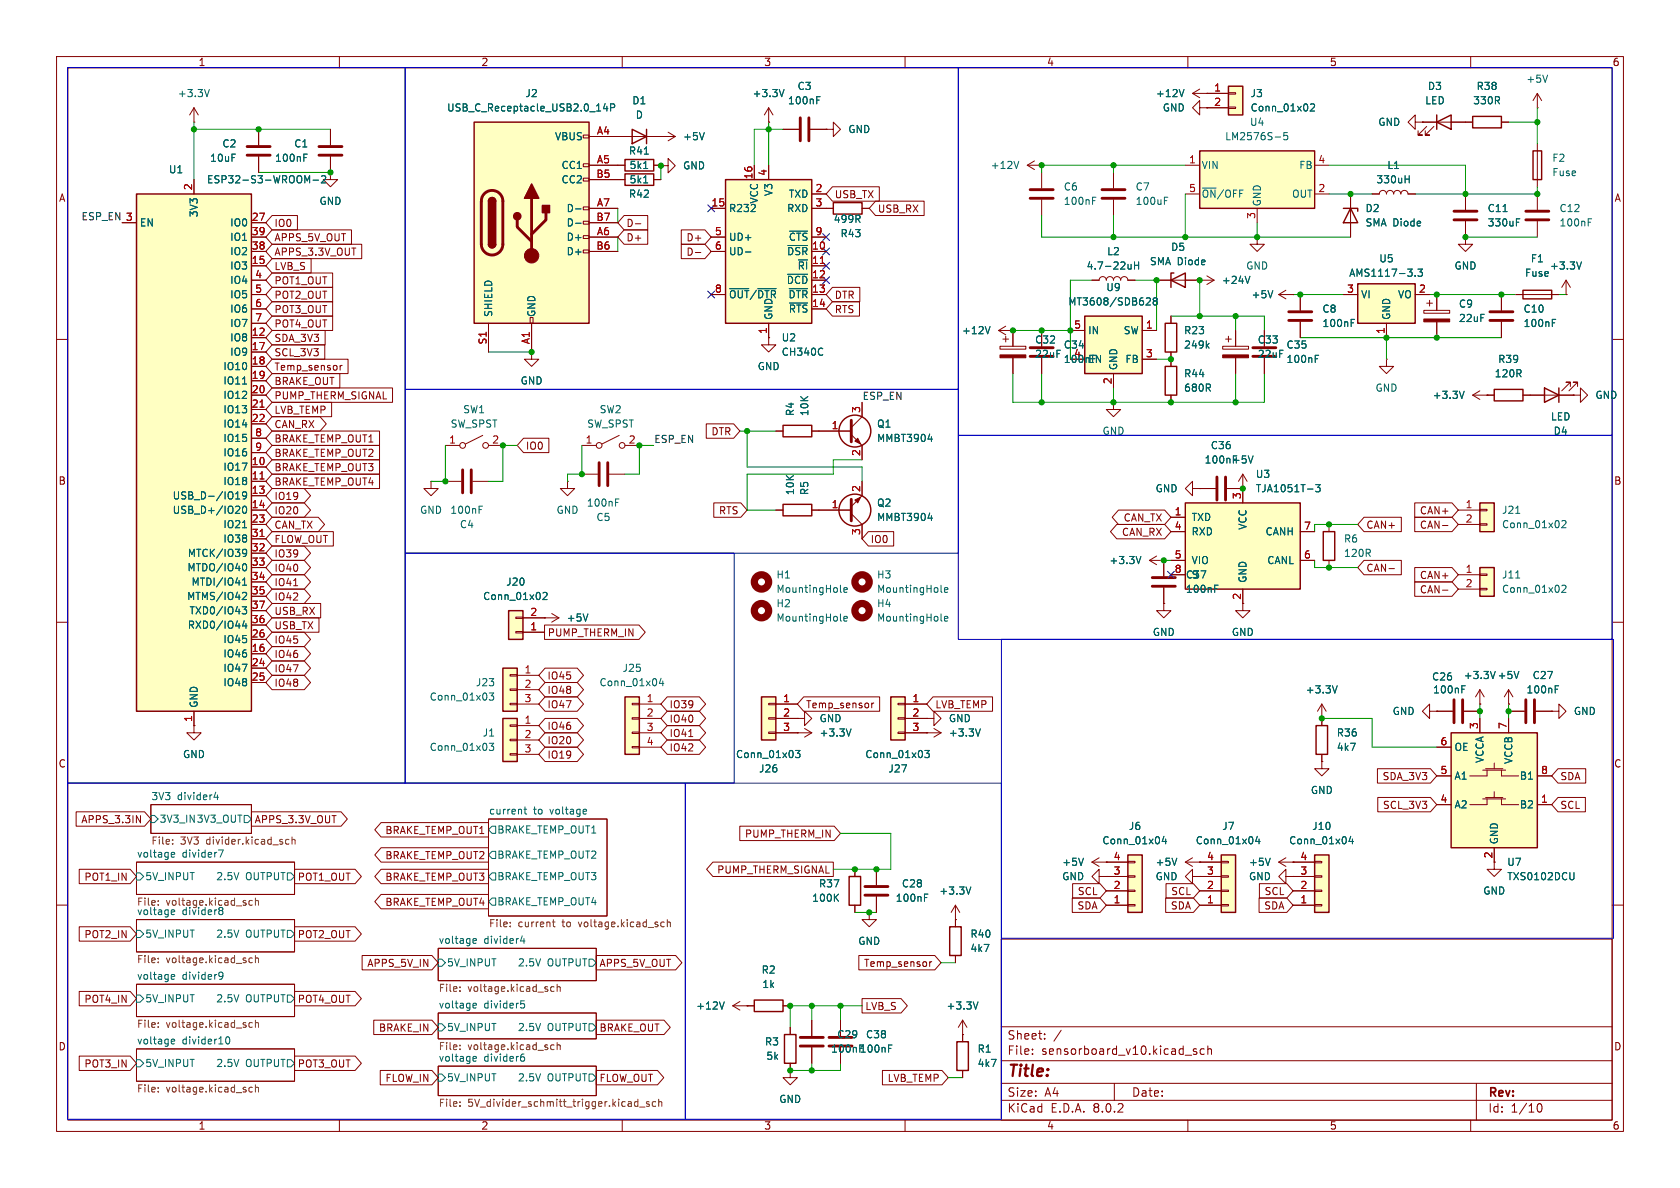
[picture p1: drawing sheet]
<svg xmlns="http://www.w3.org/2000/svg" width="297mm" height="210mm" viewBox="0 0 297 210" stroke-linecap="round" stroke-linejoin="round" font-family="sans-serif">
<defs><g id="words">
<text font-size="2.8" fill="#840000" x="178" y="190.9">Title:</text>
<g font-size="2.1" fill="#840000">
<text x="178" y="184">Sheet:</text>
<text x="178" y="186.7">File:</text>
<text x="184.1" y="186.7">sensorboard_v10.kicad_sch</text>
<text x="178" y="196.9">KiCad</text>
<text x="178" y="194.1">Size:</text>
<text x="184.7" y="194.1">A4</text>
<text x="185.7" y="196.9">E.D.A.</text>
<text x="193.3" y="196.9">8.0.2</text>
<text x="200" y="194.1">Date:</text>
<text x="263" y="194.3">Rev:</text>
<text x="263" y="196.9">Id:</text>
<text x="267.1" y="196.9">1/10</text>
</g>
<g font-size="1.8" fill="#840000">
<text x="35" y="11.9">1</text>
<text x="85" y="11.9">2</text>
<text x="135" y="11.9">3</text>
<text x="185" y="11.9">4</text>
<text x="235" y="11.9">5</text>
<text x="285" y="11.9">6</text>
<text x="10.3" y="35.9">A</text>
<text x="147.5" y="35.2">USB_TX</text>
<text x="285.3" y="35.9">A</text>
<text x="48.4" y="40.3">IO0</text>
<text x="110.6" y="40.3">D-</text>
<text x="155.1" y="37.8">USB_RX</text>
<text x="48.4" y="45.4">APPS_3.3V_OUT</text>
<text x="48.4" y="47.9">LVB_S</text>
<text x="48.4" y="42.9">APPS_5V_OUT</text>
<text x="110.6" y="42.9">D+</text>
<text x="121.3" y="42.9">D+</text>
<text x="121.3" y="45.4">D-</text>
<text x="48.4" y="53">POT2_OUT</text>
<text x="48.4" y="50.5">POT1_OUT</text>
<text x="147.5" y="53">DTR</text>
<text x="48.4" y="55.6">POT3_OUT</text>
<text x="48.4" y="58.1">POT4_OUT</text>
<text x="147.5" y="55.6">RTS</text>
<text x="48.4" y="63.2">SCL_3V3</text>
<text x="48.4" y="65.7">Temp_sensor</text>
<text x="48.4" y="60.6">SDA_3V3</text>
<text x="48.4" y="70.8">PUMP_THERM_SIGNAL</text>
<text x="48.4" y="68.3">BRAKE_OUT</text>
<text x="48.4" y="75.9">CAN_RX</text>
<text x="48.4" y="73.3">LVB_TEMP</text>
<text x="125.7" y="77.2">DTR</text>
<text x="48.4" y="78.4">BRAKE_TEMP_OUT1</text>
<text x="48.4" y="83.5">BRAKE_TEMP_OUT3</text>
<text x="48.4" y="81">BRAKE_TEMP_OUT2</text>
<text x="92.9" y="79.7">IO0</text>
<text x="10.3" y="85.9">B</text>
<text x="48.4" y="88.6">IO19</text>
<text x="48.4" y="86">BRAKE_TEMP_OUT4</text>
<text x="285.3" y="85.9">B</text>
<text x="48.4" y="91.1">IO20</text>
<text x="48.4" y="93.7">CAN_TX</text>
<text x="127" y="91.1">RTS</text>
<text x="198.2" y="94.9">CAN_RX</text>
<text x="198.5" y="92.4">CAN_TX</text>
<text x="241.5" y="93.7">CAN+</text>
<text x="250.9" y="93.7">CAN-</text>
<text x="250.9" y="91.1">CAN+</text>
<text x="48.4" y="98.7">IO39</text>
<text x="48.4" y="101.3">IO40</text>
<text x="48.4" y="96.2">FLOW_OUT</text>
<text x="153.8" y="96.2">IO0</text>
<text x="241.5" y="101.3">CAN-</text>
<text x="48.4" y="103.8">IO41</text>
<text x="48.4" y="106.4">IO42</text>
<text x="250.9" y="102.6">CAN+</text>
<text x="250.9" y="105.1">CAN-</text>
<text x="48.4" y="111.4">USB_TX</text>
<text x="48.4" y="114">IO45</text>
<text x="48.4" y="108.9">USB_RX</text>
<text x="96.7" y="112.7">PUMP_THERM_IN</text>
<text x="48.4" y="119.1">IO47</text>
<text x="48.4" y="116.5">IO46</text>
<text x="48.4" y="121.6">IO48</text>
<text x="96.7" y="120.3">IO45</text>
<text x="96.7" y="122.9">IO48</text>
<text x="96.7" y="125.4">IO47</text>
<text x="118.3" y="125.4">IO39</text>
<text x="142.4" y="125.4">Temp_sensor</text>
<text x="165.3" y="125.4">LVB_TEMP</text>
<text x="96.7" y="129.2">IO46</text>
<text x="96.7" y="131.8">IO20</text>
<text x="118.3" y="130.5">IO41</text>
<text x="118.3" y="128">IO40</text>
<text x="10.3" y="135.9">C</text>
<text x="96.7" y="134.3">IO19</text>
<text x="118.3" y="133">IO42</text>
<text x="285.3" y="135.9">C</text>
<text x="244.3" y="138.1">SDA_3V3</text>
<text x="244.4" y="143.2">SCL_3V3</text>
<text x="275.8" y="143.2">SCL</text>
<text x="275.8" y="138.1">SDA</text>
<text x="14.3" y="145.7">APPS_3.3IN</text>
<text x="44.9" y="145.7">APPS_3.3V_OUT</text>
<text x="68" y="147.6">BRAKE_TEMP_OUT1</text>
<text x="131.6" y="148.3">PUMP_THERM_IN</text>
<text x="14.8" y="155.9">POT1_IN</text>
<text x="52.5" y="155.9">POT1_OUT</text>
<text x="68" y="155.9">BRAKE_TEMP_OUT3</text>
<text x="68" y="152.1">BRAKE_TEMP_OUT2</text>
<text x="126.7" y="154.6">PUMP_THERM_SIGNAL</text>
<text x="68" y="160.3">BRAKE_TEMP_OUT4</text>
<text x="190.4" y="161">SDA</text>
<text x="190.4" y="158.4">SCL</text>
<text x="206.9" y="161">SDA</text>
<text x="207" y="158.4">SCL</text>
<text x="223.4" y="161">SDA</text>
<text x="223.5" y="158.4">SCL</text>
<text x="14.8" y="166.1">POT2_IN</text>
<text x="52.5" y="166.1">POT2_OUT</text>
<text x="64.8" y="171.1">APPS_5V_IN</text>
<text x="105.9" y="171.1">APPS_5V_OUT</text>
<text x="152.6" y="171.1">Temp_sensor</text>
<text x="14.8" y="177.5">POT4_IN</text>
<text x="52.5" y="177.5">POT4_OUT</text>
<text x="152.9" y="178.8">LVB_S</text>
<text x="10.3" y="185.9">D</text>
<text x="66.9" y="182.6">BRAKE_IN</text>
<text x="105.9" y="182.6">BRAKE_OUT</text>
<text x="285.3" y="185.9">D</text>
<text x="14.8" y="188.9">POT3_IN</text>
<text x="52.5" y="188.9">POT3_OUT</text>
<text x="68" y="191.5">FLOW_IN</text>
<text x="105.9" y="191.5">FLOW_OUT</text>
<text x="156.8" y="191.5">LVB_TEMP</text>
<text x="35" y="199.9">1</text>
<text x="85" y="199.9">2</text>
<text x="135" y="199.9">3</text>
<text x="185" y="199.9">4</text>
<text x="235" y="199.9">5</text>
<text x="285" y="199.9">6</text>
</g>
<g font-size="1.8" fill="#006464">
<text x="31.3" y="17.4">+3.3V</text>
<text x="92.8" y="17.4">J2</text>
<text x="132.9" y="17.4">+3.3V</text>
<text x="140.9" y="16.1">C3</text>
<text x="204.3" y="17.4">+12V</text>
<text x="221" y="17.4">J3</text>
<text x="252.3" y="16.1">D3</text>
<text x="260.9" y="16.1">R38</text>
<text x="269.7" y="14.8">+5V</text>
<text x="78.9" y="19.9">USB_C_Receptacle_USB2.0_14P</text>
<text x="111.7" y="18.6">D1</text>
<text x="112.3" y="21.2">D</text>
<text x="139.2" y="18.6">100nF</text>
<text x="149.9" y="23.7">GND</text>
<text x="205.5" y="19.9">GND</text>
<text x="220.9" y="22.5">U4</text>
<text x="221" y="19.9">Conn_01x02</text>
<text x="243.6" y="22.5">GND</text>
<text x="251.9" y="18.6">LED</text>
<text x="260.3" y="18.6">330R</text>
<text x="37" y="28.8">10uF</text>
<text x="39.2" y="26.3">C2</text>
<text x="48.5" y="28.8">100nF</text>
<text x="51.9" y="26.3">C1</text>
<text x="98" y="25">VBUS</text>
<text x="111.1" y="27.5">R41</text>
<text x="120.7" y="25">+5V</text>
<text x="216.5" y="25">LM2576S-5</text>
<text x="274.3" y="28.8">F2</text>
<text x="29.8" y="30.8">U1</text>
<text x="36.5" y="32.6">ESP32-S3-WROOM-2</text>
<text x="99.2" y="30.1">CC1</text>
<text x="99.2" y="32.6">CC2</text>
<text x="111.1" y="35.2">R42</text>
<text x="111.2" y="32.6">5k1</text>
<text x="111.2" y="30.1">5k1</text>
<text x="120.7" y="30.2">GND</text>
<text x="136.8" y="34.8" transform="rotate(-90 136.8 34.8)">V3</text>
<text x="139.4" y="35.2">TXD</text>
<text x="175" y="30.1">+12V</text>
<text x="188" y="33.9">C6</text>
<text x="200.7" y="33.9">C7</text>
<text x="212.3" y="30.1">VIN</text>
<text x="212.3" y="35.2">~{ON}/OFF</text>
<text x="228.3" y="35.2">OUT</text>
<text x="229.6" y="30.1">FB</text>
<text x="243.2" y="32.6">330uH</text>
<text x="245.2" y="30.1">L1</text>
<text x="274.3" y="31.3">Fuse</text>
<text x="24.6" y="40.2">EN</text>
<text x="35.2" y="38.5" transform="rotate(-90 35.2 38.5)">3V3</text>
<text x="40.6" y="40.2">IO0</text>
<text x="56.4" y="36.4">GND</text>
<text x="100.1" y="37.7">D-</text>
<text x="100.1" y="40.2">D-</text>
<text x="128.8" y="37.7">R232</text>
<text x="134.2" y="36.1" transform="rotate(-90 134.2 36.1)">VCC</text>
<text x="139" y="37.7">RXD</text>
<text x="147.3" y="39.6">499R</text>
<text x="188" y="36.4">100nF</text>
<text x="200.7" y="36.4">100uF</text>
<text x="223.1" y="36.6" transform="rotate(-90 223.1 36.6)">GND</text>
<text x="241.3" y="37.7">D2</text>
<text x="241.3" y="40.2">SMA Diode</text>
<text x="262.9" y="37.7">C11</text>
<text x="262.9" y="40.2">330uF</text>
<text x="275.6" y="37.7">C12</text>
<text x="275.6" y="40.2">100nF</text>
<text x="40.6" y="47.9">IO3</text>
<text x="40.6" y="45.3">IO2</text>
<text x="40.6" y="42.8">IO1</text>
<text x="100.1" y="42.8">D+</text>
<text x="100.1" y="45.3">D+</text>
<text x="128.8" y="42.8">UD+</text>
<text x="128.8" y="45.3">UD-</text>
<text x="139" y="45.3">~{DSR}</text>
<text x="139.4" y="42.8">~{CTS}</text>
<text x="140.9" y="47.9">~{RI}</text>
<text x="148.5" y="42.1">R43</text>
<text x="192" y="47.9">4.7-22uH</text>
<text x="195.6" y="45.3">L2</text>
<text x="203.2" y="47.1">SMA Diode</text>
<text x="206.9" y="44.5">D5</text>
<text x="220.2" y="47.9">GND</text>
<text x="243.7" y="46.6">U5</text>
<text x="257" y="47.9">GND</text>
<text x="270.5" y="46.6">F1</text>
<text x="273.9" y="47.9">+3.3V</text>
<text x="40.6" y="50.4">IO4</text>
<text x="40.6" y="52.9">IO5</text>
<text x="128.8" y="52.9">~{OUT}/~{DTR}</text>
<text x="139" y="50.4">~{DCD}</text>
<text x="139.3" y="52.9">~{DTR}</text>
<text x="195.5" y="51.7">U9</text>
<text x="215.9" y="50.4">+24V</text>
<text x="221.2" y="52.9">+5V</text>
<text x="238.4" y="49.1">AMS1117-3.3</text>
<text x="240.5" y="52.9">VI</text>
<text x="247.1" y="52.9">VO</text>
<text x="269.5" y="49.1">Fuse</text>
<text x="40.6" y="55.5">IO6</text>
<text x="40.6" y="58">IO7</text>
<text x="87.2" y="56.1" transform="rotate(-90 87.2 56.1)">SHIELD</text>
<text x="94.8" y="56.1" transform="rotate(-90 94.8 56.1)">GND</text>
<text x="136.8" y="56.6" transform="rotate(-90 136.8 56.6)">GND</text>
<text x="139.4" y="55.5">~{RTS}</text>
<text x="170" y="59.3">+12V</text>
<text x="188.8" y="54.2">MT3608/SDB628</text>
<text x="192.3" y="59.3">IN</text>
<text x="198.6" y="59.3">SW</text>
<text x="209.2" y="59.3">R23</text>
<text x="233.7" y="55.5">C8</text>
<text x="233.7" y="58">100nF</text>
<text x="246" y="56.6" transform="rotate(-90 246 56.6)">GND</text>
<text x="257.8" y="54.6">C9</text>
<text x="257.8" y="57.1">22uF</text>
<text x="269.3" y="55.5">C10</text>
<text x="269.3" y="58">100nF</text>
<text x="39.4" y="65.6">IO10</text>
<text x="40.6" y="60.6">IO8</text>
<text x="40.6" y="63.1">IO9</text>
<text x="133.9" y="65.6">GND</text>
<text x="138.1" y="60.6">U2</text>
<text x="138.1" y="63.1">CH340C</text>
<text x="182.9" y="60.9">C32</text>
<text x="182.9" y="63.5">22uF</text>
<text x="188" y="64.4">100nFEN</text>
<text x="188" y="61.8">C34</text>
<text x="189.8" y="63.2">4</text>
<text x="197.7" y="65.5" transform="rotate(-90 197.7 65.5)">GND</text>
<text x="198.9" y="64.4">FB</text>
<text x="209.2" y="61.8">249k</text>
<text x="222.3" y="60.9">C33</text>
<text x="222.3" y="63.5">22uF</text>
<text x="227.3" y="64.4">100nF</text>
<text x="227.3" y="61.8">C35</text>
<text x="264.8" y="64.4">R39</text>
<text x="39.4" y="68.2">IO11</text>
<text x="39.4" y="70.7">IO12</text>
<text x="91.9" y="68.2">GND</text>
<text x="209.2" y="66.9">R44</text>
<text x="209.2" y="69.4">680R</text>
<text x="243.1" y="69.4">GND</text>
<text x="253.2" y="70.7">+3.3V</text>
<text x="264.1" y="66.9">120R</text>
<text x="282" y="70.7">GND</text>
<text x="39.4" y="73.3">IO13</text>
<text x="39.4" y="75.8">IO14</text>
<text x="79.6" y="75.8">SW_SPST</text>
<text x="81.8" y="73.3">SW1</text>
<text x="103.7" y="75.8">SW_SPST</text>
<text x="105.9" y="73.3">SW2</text>
<text x="140.6" y="73.7" transform="rotate(-90 140.6 73.7)">R4</text>
<text x="143.1" y="73.7" transform="rotate(-90 143.1 73.7)">10K</text>
<text x="154.9" y="75.8">Q1</text>
<text x="194.8" y="77.1">GND</text>
<text x="274.1" y="74.5">LED</text>
<text x="274.6" y="77.1">D4</text>
<text x="39.4" y="83.4">IO17</text>
<text x="39.4" y="78.3">IO15</text>
<text x="39.4" y="80.9">IO16</text>
<text x="154.9" y="78.3">MMBT3904</text>
<text x="212.9" y="82.1">100nF+5V</text>
<text x="214" y="79.6">C36</text>
<text x="30.4" y="88.5">USB_D-/IO19</text>
<text x="39.4" y="86">IO18</text>
<text x="103.6" y="89.8">100nF</text>
<text x="140.6" y="87.6" transform="rotate(-90 140.6 87.6)">10K</text>
<text x="143.1" y="87.6" transform="rotate(-90 143.1 87.6)">R5</text>
<text x="154.9" y="89.8">Q2</text>
<text x="204.2" y="87.2">GND</text>
<text x="221.9" y="84.7">U3</text>
<text x="221.9" y="87.2">TJA1051T-3</text>
<text x="30.4" y="91">USB_D+/IO20</text>
<text x="39.4" y="93.6">IO21</text>
<text x="74.2" y="91">GND</text>
<text x="79.5" y="91">100nF</text>
<text x="81.2" y="93.6">C4</text>
<text x="98.3" y="91">GND</text>
<text x="105.3" y="92.3">C5</text>
<text x="154.9" y="92.3">MMBT3904</text>
<text x="210.6" y="92.3">TXD</text>
<text x="210.6" y="94.8">RXD</text>
<text x="220.6" y="93.7" transform="rotate(-90 220.6 93.7)">VCC</text>
<text x="223.6" y="94.8">CANH</text>
<text x="265.4" y="91">J21</text>
<text x="265.4" y="93.6">Conn_01x02</text>
<text x="33" y="101.2">MTDO/IO40</text>
<text x="33.1" y="98.7">MTCK/IO39</text>
<text x="39.4" y="96.1">IO38</text>
<text x="196" y="99.9">+3.3V</text>
<text x="210.6" y="99.9">VIO</text>
<text x="223.9" y="99.9">CANL</text>
<text x="237.5" y="96.1">R6</text>
<text x="237.5" y="98.7">120R</text>
<text x="33" y="106.3">MTMS/IO42</text>
<text x="33.8" y="103.7">MTDI/IO41</text>
<text x="85.3" y="106.3">Conn_01x02</text>
<text x="89.4" y="103.7">J20</text>
<text x="137.2" y="107.5">H2</text>
<text x="137.2" y="102.5">H1</text>
<text x="137.2" y="105">MountingHole</text>
<text x="154.9" y="102.5">H3</text>
<text x="154.9" y="105">MountingHole</text>
<text x="154.9" y="107.5">H4</text>
<text x="209.6" y="105">100nF</text>
<text x="209.6" y="102.5">C37</text>
<text x="210.6" y="102.5">S</text>
<text x="220.6" y="103.1" transform="rotate(-90 220.6 103.1)">GND</text>
<text x="265.4" y="102.5">J11</text>
<text x="265.4" y="105">Conn_01x02</text>
<text x="33.1" y="111.4">RXD0/IO44</text>
<text x="33.4" y="108.8">TXD0/IO43</text>
<text x="39.4" y="113.9">IO45</text>
<text x="100.1" y="110.1">+5V</text>
<text x="137.2" y="110.1">MountingHole</text>
<text x="154.9" y="110.1">MountingHole</text>
<text x="203.7" y="112.6">GND</text>
<text x="217.7" y="112.6">GND</text>
<text x="39.4" y="116.4">IO46</text>
<text x="39.4" y="119">IO47</text>
<text x="110" y="119">J25</text>
<text x="35.2" y="125.2" transform="rotate(-90 35.2 125.2)">GND</text>
<text x="39.4" y="121.5">IO48</text>
<text x="75.9" y="124.1">Conn_01x03</text>
<text x="84" y="121.5">J23</text>
<text x="105.9" y="121.5">Conn_01x04</text>
<text x="230.7" y="122.8">+3.3V</text>
<text x="253.1" y="120.5">C26</text>
<text x="253.3" y="122.8">100nF</text>
<text x="258.7" y="120.2">+3.3V</text>
<text x="264.7" y="120.2">+5V</text>
<text x="269.8" y="122.8">100nF</text>
<text x="270.9" y="120.2">C27</text>
<text x="85.2" y="130.4">J1</text>
<text x="144.8" y="127.9">GND</text>
<text x="144.8" y="130.4">+3.3V</text>
<text x="167.6" y="127.9">GND</text>
<text x="167.6" y="130.4">+3.3V</text>
<text x="236.2" y="130.4">R36</text>
<text x="246.1" y="126.6">GND</text>
<text x="278.1" y="126.6">GND</text>
<text x="32.3" y="134.2">GND</text>
<text x="75.9" y="132.9">Conn_01x03</text>
<text x="130" y="134.2">Conn_01x03</text>
<text x="134.1" y="136.8">J26</text>
<text x="152.9" y="134.2">Conn_01x03</text>
<text x="157" y="136.8">J27</text>
<text x="236.2" y="132.9">4k7</text>
<text x="257" y="132.9">OE</text>
<text x="262.5" y="135" transform="rotate(-90 262.5 135)">VCCA</text>
<text x="267.6" y="135.1" transform="rotate(-90 267.6 135.1)">VCCB</text>
<text x="26.7" y="141.5">3V3</text>
<text x="31.3" y="141.5">divider4</text>
<text x="231.6" y="140.6">GND</text>
<text x="257" y="143.1">A2</text>
<text x="257" y="138">A1</text>
<text x="268.6" y="143.1">B2</text>
<text x="268.6" y="138">B1</text>
<text x="28.1" y="145.6">3V3_IN 3V3_OUT</text>
<text x="36.6" y="149.6">divider.kicad_sch</text>
<text x="86.4" y="144.1">current</text>
<text x="87.8" y="147.5">BRAKE_TEMP_OUT1</text>
<text x="94.3" y="144.1">to</text>
<text x="97.3" y="144.1">voltage</text>
<text x="194.8" y="149.5">Conn_01x04</text>
<text x="199.5" y="146.9">J6</text>
<text x="211.3" y="149.5">Conn_01x04</text>
<text x="216" y="146.9">J7</text>
<text x="227.8" y="149.5">Conn_01x04</text>
<text x="231.9" y="146.9">J10</text>
<text x="265" y="149.4" transform="rotate(-90 265 149.4)">GND</text>
<text x="24.1" y="151.7">voltage</text>
<text x="25.6" y="155.8">5V_INPUT</text>
<text x="32.2" y="151.7">divider7</text>
<text x="38.1" y="155.8">2.5V</text>
<text x="43.4" y="155.8">OUTPUT</text>
<text x="87.8" y="152">BRAKE_TEMP_OUT2</text>
<text x="87.8" y="155.8">BRAKE_TEMP_OUT3</text>
<text x="187.7" y="153.3">+5V</text>
<text x="187.7" y="155.8">GND</text>
<text x="204.2" y="155.8">GND</text>
<text x="204.2" y="153.3">+5V</text>
<text x="220.7" y="155.8">GND</text>
<text x="220.7" y="153.3">+5V</text>
<text x="266.4" y="153.3">U7</text>
<text x="266.4" y="155.8">TXS0102DCU</text>
<text x="24.1" y="160.4">File:</text>
<text x="24.1" y="161.8">voltage</text>
<text x="29.4" y="160.4">voltage.kicad_sch</text>
<text x="32.2" y="161.8">divider8</text>
<text x="87.8" y="160.2">BRAKE_TEMP_OUT4</text>
<text x="143.5" y="159.6">100K</text>
<text x="144.7" y="157.1">R37</text>
<text x="158.3" y="159.6">100nF</text>
<text x="159.3" y="157.1">C28</text>
<text x="166" y="158.3">+3.3V</text>
<text x="262.1" y="158.3">GND</text>
<text x="25.6" y="166">5V_INPUT</text>
<text x="38.1" y="166">2.5V</text>
<text x="43.4" y="166">OUTPUT</text>
<text x="77.5" y="166.9">voltage</text>
<text x="85.5" y="166.9">divider4</text>
<text x="151.6" y="167.2">GND</text>
<text x="171.5" y="166">R40</text>
<text x="24.1" y="173.3">voltage</text>
<text x="32.2" y="173.3">divider9</text>
<text x="78.9" y="171">5V_INPUT</text>
<text x="91.5" y="171">2.5V</text>
<text x="96.8" y="171">OUTPUT</text>
<text x="134.5" y="172.3">R2</text>
<text x="171.5" y="168.5">4k7</text>
<text x="25.6" y="177.4">5V_INPUT</text>
<text x="38.1" y="177.4">2.5V</text>
<text x="43.4" y="177.4">OUTPUT</text>
<text x="77.5" y="178.4">voltage</text>
<text x="85.5" y="178.4">divider5</text>
<text x="123" y="178.7">+12V</text>
<text x="134.7" y="174.9">1k</text>
<text x="167.2" y="178.7">+3.3V</text>
<text x="24.1" y="184.7">voltage</text>
<text x="32.2" y="184.7">divider10</text>
<text x="78.9" y="182.5">5V_INPUT</text>
<text x="82.7" y="186">voltage.kicad_sch</text>
<text x="91.5" y="182.5">2.5V</text>
<text x="96.8" y="182.5">OUTPUT</text>
<text x="135.1" y="185">R3</text>
<text x="147.9" y="183.7">C29</text>
<text x="153" y="183.7">C38</text>
<text x="25.6" y="188.8">5V_INPUT</text>
<text x="38.1" y="188.8">2.5V</text>
<text x="43.4" y="188.8">OUTPUT</text>
<text x="77.5" y="187.8">voltage</text>
<text x="78.9" y="191.4">5V_INPUT</text>
<text x="85.5" y="187.8">divider6</text>
<text x="91.5" y="191.4">2.5V</text>
<text x="96.8" y="191.4">OUTPUT</text>
<text x="135.4" y="187.6">5k</text>
<text x="146.8" y="186.3">100nF100nF</text>
<text x="172.7" y="186.3">R1</text>
<text x="172.7" y="188.8">4k7</text>
<text x="137.7" y="195.2">GND</text>
</g>
<g font-size="1.8" fill="#a90000">
<text x="214.6" y="16.3">1</text>
<text x="105.4" y="23.9">A4</text>
<text x="214.6" y="18.8">2</text>
<text x="105.4" y="29">A5</text>
<text x="210.1" y="29">1</text>
<text x="233" y="29">4</text>
<text x="34" y="33.7" transform="rotate(-90 34 33.7)">2</text>
<text x="105.3" y="31.5">B5</text>
<text x="133.1" y="31.8" transform="rotate(-90 133.1 31.8)">16</text>
<text x="135.6" y="31.2" transform="rotate(-90 135.6 31.2)">4</text>
<text x="144.1" y="34">2</text>
<text x="210.1" y="34">5</text>
<text x="233" y="34">2</text>
<text x="22.2" y="39.1">3</text>
<text x="44.4" y="39.1">27</text>
<text x="44.4" y="41.7">39</text>
<text x="105.3" y="39.1">B7</text>
<text x="105.4" y="41.7">A6</text>
<text x="105.4" y="36.6">A7</text>
<text x="125.7" y="36.6">15</text>
<text x="126.3" y="41.7">5</text>
<text x="144.1" y="36.6">3</text>
<text x="144.1" y="41.7">9</text>
<text x="222" y="38.8" transform="rotate(-90 222 38.8)">3</text>
<text x="44.4" y="46.7">15</text>
<text x="44.4" y="44.2">38</text>
<text x="105.3" y="44.2">B6</text>
<text x="126.3" y="44.2">6</text>
<text x="143.5" y="44.2">10</text>
<text x="143.5" y="46.7">11</text>
<text x="45" y="49.3">4</text>
<text x="45" y="51.8">5</text>
<text x="126.3" y="51.8">8</text>
<text x="143.5" y="49.3">12</text>
<text x="143.5" y="51.8">13</text>
<text x="238.1" y="51.8">3</text>
<text x="250.8" y="51.8">2</text>
<text x="44.4" y="59.4">12</text>
<text x="45" y="54.4">6</text>
<text x="45" y="56.9">7</text>
<text x="135.6" y="59.1" transform="rotate(-90 135.6 59.1)">1</text>
<text x="143.5" y="54.4">14</text>
<text x="189.8" y="58.2">5</text>
<text x="202.5" y="58.2">1</text>
<text x="244.9" y="59.1" transform="rotate(-90 244.9 59.1)">1</text>
<text x="44.4" y="62">17</text>
<text x="44.4" y="64.5">18</text>
<text x="86.1" y="61" transform="rotate(-90 86.1 61)">S1</text>
<text x="93.7" y="60.9" transform="rotate(-90 93.7 60.9)">A1</text>
<text x="202.5" y="63.2">3</text>
<text x="44.4" y="67.1">19</text>
<text x="44.4" y="69.6">20</text>
<text x="196.6" y="68" transform="rotate(-90 196.6 68)">2</text>
<text x="44.4" y="72.1">21</text>
<text x="44.4" y="74.7">22</text>
<text x="45" y="77.2">8</text>
<text x="146.9" y="75.9">1</text>
<text x="152.1" y="73.1" transform="rotate(-90 152.1 73.1)">3</text>
<text x="44.4" y="82.3">10</text>
<text x="45" y="79.8">9</text>
<text x="79.3" y="78.5">1</text>
<text x="86.9" y="78.5">2</text>
<text x="103.4" y="78.5">1</text>
<text x="111.1" y="78.5">2</text>
<text x="152.1" y="80.7" transform="rotate(-90 152.1 80.7)">2</text>
<text x="44.4" y="84.8">11</text>
<text x="44.4" y="87.4">13</text>
<text x="44.4" y="89.9">14</text>
<text x="146.9" y="89.9">1</text>
<text x="152.1" y="87.1" transform="rotate(-90 152.1 87.1)">2</text>
<text x="219.5" y="88.3" transform="rotate(-90 219.5 88.3)">3</text>
<text x="259" y="89.9">1</text>
<text x="44.4" y="92.5">23</text>
<text x="44.4" y="95">31</text>
<text x="152.1" y="94.7" transform="rotate(-90 152.1 94.7)">3</text>
<text x="207.6" y="91.2">1</text>
<text x="207.6" y="93.7">4</text>
<text x="230.4" y="93.7">7</text>
<text x="259" y="92.5">2</text>
<text x="44.4" y="97.5">32</text>
<text x="44.4" y="100.1">33</text>
<text x="207.6" y="98.8">5</text>
<text x="207.6" y="101.3">8</text>
<text x="230.4" y="98.8">6</text>
<text x="259" y="101.3">1</text>
<text x="44.4" y="102.6">34</text>
<text x="44.4" y="105.2">35</text>
<text x="44.4" y="107.7">37</text>
<text x="219.5" y="106.1" transform="rotate(-90 219.5 106.1)">2</text>
<text x="259" y="103.9">2</text>
<text x="44.4" y="112.8">26</text>
<text x="44.4" y="110.2">36</text>
<text x="93.7" y="111.5">1</text>
<text x="93.7" y="109">2</text>
<text x="44.4" y="115.3">16</text>
<text x="44.4" y="117.9">24</text>
<text x="92.6" y="119.1">1</text>
<text x="44.4" y="120.4">25</text>
<text x="92.6" y="121.7">2</text>
<text x="92.6" y="124.2">3</text>
<text x="114.2" y="124.2">1</text>
<text x="138.4" y="124.2">1</text>
<text x="161.2" y="124.2">1</text>
<text x="34" y="127.7" transform="rotate(-90 34 127.7)">1</text>
<text x="92.6" y="128">1</text>
<text x="92.6" y="130.6">2</text>
<text x="114.2" y="126.7">2</text>
<text x="114.2" y="129.3">3</text>
<text x="114.2" y="131.8">4</text>
<text x="138.4" y="126.7">2</text>
<text x="138.4" y="129.3">3</text>
<text x="161.2" y="126.7">2</text>
<text x="161.2" y="129.3">3</text>
<text x="254.6" y="131.8">6</text>
<text x="261.4" y="129" transform="rotate(-90 261.4 129)">3</text>
<text x="266.4" y="129" transform="rotate(-90 266.4 129)">7</text>
<text x="92.6" y="133.1">3</text>
<text x="254.6" y="136.9">5</text>
<text x="272.3" y="136.9">8</text>
<text x="254.6" y="142">4</text>
<text x="272.3" y="142">1</text>
<text x="196.8" y="154.7">3</text>
<text x="196.8" y="152.1">4</text>
<text x="213.3" y="154.7">3</text>
<text x="213.3" y="152.1">4</text>
<text x="229.8" y="154.7">3</text>
<text x="229.8" y="152.1">4</text>
<text x="263.9" y="151.8" transform="rotate(-90 263.9 151.8)">2</text>
<text x="196.8" y="159.8">1</text>
<text x="196.8" y="157.2">2</text>
<text x="213.3" y="159.8">1</text>
<text x="213.3" y="157.2">2</text>
<text x="229.8" y="159.8">1</text>
<text x="229.8" y="157.2">2</text>
</g>
<g font-size="1.8" fill="#0f0f0f">
<text x="14.3" y="39">ESP_EN 3</text>
<text x="152.4" y="70.8">ESP_EN</text>
<text x="115.6" y="78.4">ESP_EN</text>
</g>
<g font-size="1.8" fill="#725600">
<text x="26.7" y="149.6">File:</text>
<text x="31.9" y="149.6">3V3</text>
<text x="86.4" y="164.2">File:</text>
<text x="91.6" y="164.2">current</text>
<text x="99.5" y="164.2">to</text>
<text x="102.6" y="164.2">voltage.kicad_sch</text>
<text x="24.1" y="170.6">File:</text>
<text x="29.4" y="170.6">voltage.kicad_sch</text>
<text x="77.5" y="175.7">File:</text>
<text x="82.7" y="175.7">voltage.kicad_sch</text>
<text x="24.1" y="182">File:</text>
<text x="29.4" y="182">voltage.kicad_sch</text>
<text x="77.5" y="186">File:</text>
<text x="24.1" y="193.4">File:</text>
<text x="29.4" y="193.4">voltage.kicad_sch</text>
<text x="77.5" y="196">File:</text>
<text x="82.7" y="196">5V_divider_schmitt_trigger.kicad_sch</text>
</g>
</g></defs>
<g fill="none" stroke="#840000" stroke-width=".18">
<path d="M10 10h277v190h-277zM12 12h273v186h-273zM60 10v2M110 10v2M160 10v2M210 10v2M260 10v2M10 60h2M285 60h2M10 110h2M285 110h2M10 160h2"/>
<path d="M24.1 152.4h28v5.7h-28zM26.7 142.2h17.7v5.1h-17.7zM86.4 144.8h20.9v17.1h-20.9zM285 160h2M24.1 174h28v5.7h-28zM24.1 162.6h28v5.7h-28zM77.5 167.6h27.9v5.8h-27.9zM77.5 179.1h27.9v4.5h-27.9zM177 166h108v32h-108zM24.1 185.4h28v5.7h-28zM60 198v2M77.5 188.5h27.9v5.2h-27.9z"/>
<path d="M110 198v2M160 198v2M177 194.5h108M177 191.5h108M177 187.5h108M177 181.5h108M182.5 186.3v.1M182.5 185.5v.1M184.7 183.6v.1M184.7 182.8v.1M187.6 182.1l-1.3 2M197 191.5v3"/>
<path d="M210 198v2M211.5 185.5l-.3-.1-.2 .2v.2l.5 .2v.3h-.5M212.9 185.5l-.4-.1-.3 .3v.4l.1 .2h.6M213.5 185.5l.2-.1 .4 .1 .1 .9M213.5 184.9v1.5M260 198v2M261 191.5v6.5M271.7 195.7l.2-.5 .2-.1a.8 .8 0 0 1 .5 .7 .8 .8 0 0 1-.5 .8l-.2-.1-.2-.5"/>
</g>
<g fill="none" stroke="#006464" stroke-width=".18">
<path d="M24.1 154.3h.7l.6 .6-.6 .7h-.7zM26.7 144.1h.6l.6 .7-.6 .6h-.6zM30.3 150.7h.4l.2 .3-.6 .1M30.3 151.5h.5M38.1 140l-.3 .9h.8M38.4 140.5v.9M39.5 150.3l-.6 1.2M43.2 144.1h.6l.6 .7-.6 .6h-.6zM50.8 154.3h.6l.7 .6-.7 .7h-.6zM87 150.5h.6v1.3h-.6l-.6-.7zM87 154.3h.6v1.3h-.6l-.6-.7zM87 158.8h.6v1.2h-.6l-.6-.6z"/>
<path d="M87 146.1h.6v1.2h-.6l-.6-.6zM92.6 143.1h.5M92.8 142.6v1.1l.3 .2M103.5 143.1l.2 .3-.6 .1M103.6 143.8l-.1 .1M24.1 175.9h.7l.6 .6-.6 .7h-.7zM24.1 164.5h.7l.6 .6-.6 .6h-.7zM30.3 173.1h.5M30.3 172.3h.4l.2 .3-.6 .1M30.3 161.6h.5M38.9 171.8l.4 .2a.84 .84 0 0 1-.3 1.1h-.2M39.4 161.2l-.1 .4-.4 .1"/>
<path d="M39.4 172.4l-.2 .2h-.3M50.8 175.9h.6l.7 .6-.7 .7h-.6zM50.8 164.5h.6l.7 .6-.7 .6h-.6zM77.5 169.5h.6l.6 .7-.6 .6h-.6zM83.7 166.7h.5M83.7 166l.3-.1 .2 .3-.6 .1M83.7 177.4l.3-.1 .2 .4-.6 .1M83.7 178.1h.5M92.1 176.9h.6M92.2 177.4h.3l.2 .3v.4l-.5 .1M92.3 165.4l-.3 .9h.8M92.6 165.9v.9"/>
<path d="M104.1 169.5h.7l.6 .7-.6 .6h-.7zM24.1 187.3h.7l.6 .7-.6 .6h-.7zM30.3 183.8l.4-.1 .2 .3-.6 .1M30.3 184.5h.5M39.9 183.8l.1-.4 .2-.1a.68 .68 0 0 1 .4 .6 .68 .68 0 0 1-.4 .6l-.2-.1-.1-.3M50.8 187.3h.6l.7 .7-.7 .6h-.6zM77.5 181h.6l.6 .6-.6 .6h-.6zM77.5 189.9h.6l.6 .6-.6 .6h-.6zM83.7 187.5h.5M84.2 186.9v.1l-.6 .2M92.7 186.9v.6l-.4 .1M104.1 181h.7l.6 .6-.6 .6h-.7z"/>
<path d="M104.1 189.9h.7l.6 .6-.6 .6h-.7z"/>
</g>
<g fill="none" stroke="#725600" stroke-width=".18">
<path d="M28 159.2v.2M28 159.9v.1M28 159.9l-.1 .1M30.5 149.1v.1M30.5 148.4v.2M44.6 159.2h-.4l-.2 .2 .1 .6h.5M45.2 158.8v1.2M45.2 159.3l.1-.1h.3l.1 .8M50.6 149.2h.5M50.6 148.4h.5M51.6 148.5l.2-.1h.3l.1 .8M51.6 148v1.2"/>
<path d="M28 169.4v.1M28 170.1v.1M44.6 169.4l-.4-.1-.2 .3 .1 .5h.5M45.2 168.9v1.3M45.2 169.5l.1-.2 .3 .1 .1 .8M81.3 175.1v.2M81.3 174.5v.1M90.2 163.7v.1M90.2 163v.2M97.6 163h.5M97.8 162.6v1.1l.3 .1M98 174.5l-.4-.1-.3 .3 .2 .5h.5"/>
<path d="M98.5 174.5l.2-.1 .3 .1v.8M98.5 174v1.3M117.1 163h.3M117.4 163.8h-.3M118 163.1l.1-.1h.4v.8M118 162.6v1.2M28 181.5v.1M28 180.8v.1M28 192.3v.1M28 192.9v.1M44.6 180.8h-.4l-.2 .2 .1 .6h.5M44.6 192.3l-.4-.1-.2 .2 .1 .6h.5"/>
<path d="M45.2 180.9l.1-.1h.3l.1 .8M45.2 180.3v1.3M45.2 191.8v1.2M45.2 192.3l.1-.1 .3 .1 .1 .7M81.3 184.8v.1M81.3 185.4v.1M81.3 194.8v.1M81.3 195.5v.1M98 184.8l-.4-.1-.3 .2 .2 .6h.5M98.5 184.3v1.2M98.5 184.8l.2-.1 .3 .1v.7M112.4 194.7l.4 .1"/>
<path d="M112.8 194.3v1.3M112.8 195.5l-.4 .1M113.1 195.7h.9M114.8 194.8l-.3-.1-.2 .2v.2l.5 .1v.3h-.5M115.9 194.8l-.4-.1-.2 .3 .1 .5h.5M116.5 194.9l.1-.2 .3 .1 .1 .8M116.5 194.3v1.3"/>
</g>
<path d="M261.6 88.9h2.6v5.1h-2.6z" fill="#ffffc2"/>
<path d="M212.1 86.4h2.8M216.9 86.4h2.8M257.8 90.2h3.8M257.8 92.7h3.8M261.6 92.6h1.3v.2h-1.3zM261.6 90h1.3v.3h-1.3z" fill="none" stroke="#840000" stroke-width=".18"/>
<path d="M261.6 88.9h2.6v5.1h-2.6z" fill="none" stroke="#840000" stroke-width=".25"/>
<path d="M268 90.7h.7M276.1 92.1l.5-.1 .2 .4-.7 .9h.7" fill="none" stroke="#006464" stroke-width=".18"/>
<path d="M215.1 84.3v4.1M216.7 84.3v4.1" fill="none" stroke="#840000" stroke-width=".51"/>
<path d="M209.5 88.9h20.4v15.2h-20.4z" fill="#ffffc2"/>
<path d="M237.5 36.8h2.5v.5M238.8 36.8l1.2 2.6h-2.5zM269.2 51.3h5.1v1.5h-5.1zM209.5 88.9h20.4v15.2h-20.4z" fill="none" stroke="#840000" stroke-width=".25"/>
<g fill="none" stroke="#840000" stroke-width=".18">
<path d="M34.3 19.1l.8 1.2M34.3 19.1v2.5M34.3 19.1l-.8 1.2M34.3 21.6h.1M45.7 22.9v2.8M45.7 27.7v2.8M58.4 30.5v1.3h-1.3l1.3 1.2 1.3-1.2h-1.3M58.4 30.5h.1M58.4 22.9v2.8M58.4 27.7v2.8M181.6 29.2l1.3 .8M181.6 29.2h2.5"/>
<path d="M182.9 28.4l-1.3 .8M184.1 29.2h.1M184.1 30.5v2.8M184.1 35.3v2.8M238.8 34.3v7.6M242.6 34.3h1.2a.64 .64 0 0 1 .7-.6 .64 .64 0 0 1 .6 .6 .64 .64 0 0 1 .6-.6 .64 .64 0 0 1 .7 .6 .64 .64 0 0 1 .6-.6 .64 .64 0 0 1 .6 .6 .64 .64 0 0 1 .7-.6 .64 .64 0 0 1 .6 .6h1.3M250.2 21.6v-1.3l-1.3 1.3 1.3 1.3v-1.3h1.3M251.5 21.6h.1M259.1 34.3v2.8M259.1 39.1v2.8M259.1 41.9v1.3h1.2l-1.2 1.3-1.3-1.3h1.3M259.1 41.9h.1"/>
<path d="M265.4 52.1v2.8M265.4 56.9v2.8M268 52.1h7.6M78.7 85.1h2.8M83.6 85.1h2.8M207 91.4h2.5M207 94h2.5M207 99.1h2.5M219.7 86.4v2.5M229.9 94h2.5M229.9 99.1h2.5M207 101.6h2.5"/>
<path d="M219.7 104.1v2.6M34.3 128.3v1.2h1.3l-1.3 1.3-1.3-1.3h1.3M34.3 128.3h.1M254 125.7h2.8M258.8 125.7h2.8M261.6 124.5h.1M261.6 121.9l-.7 1.3M261.6 121.9v2.6M261.6 121.9l.8 1.3M266.7 124.5h.1M266.7 125.7h2.8M266.7 121.9l-.8 1.3"/>
<path d="M266.7 121.9v2.6M266.7 121.9l.8 1.3M271.5 125.7h2.8"/>
</g>
<g fill="none" stroke="#006464" stroke-width=".18">
<path d="M37 15.8l-.4 1.3M53.7 27.9h.4M53.7 27.2h.6M180.1 28.5l-.4 1.3M193.2 35.5h.4M193.2 34.9h.6M248.4 31.7h.7M249.1 31.1v1.2M265.7 37.4h.7M268.1 39.3h.4M268.1 38.7h.6M274.4 57.1h.5"/>
<path d="M274.4 56.5h.6M84.7 90.1h.4M84.7 89.5h.6M232.6 85.7h.8l-.4 .5 .3 .1v.5l-.2 .1-.5-.1M264.3 118.7l-.4 1.3M268.5 118.7l-.4 1.3M258.4 121.8h.5M258.4 121.2h.6M274.9 121.8h.5M274.9 121.2h.6"/>
</g>
<g fill="none" stroke="#840000" stroke-width=".51">
<path d="M43.7 25.9h4.1M43.7 27.4h4.1M56.4 25.9h4.1M56.4 27.4h4.1M182.1 33.5h4.1M182.1 35.1h4.1M257 38.9h4.1M257 37.3h4.1M263.4 55.1h4.1M263.4 56.6h4.1M81.8 83.1v4M83.3 83.1v4"/>
<path d="M257 123.7v4.1M258.6 123.7v4.1M269.7 123.7v4.1M271.3 123.7v4.1"/>
</g>
<path d="M24.1 34.3h20.3v91.4h-20.3z" fill="#ffffc2"/>
<path d="M24.1 34.3h20.3v91.4h-20.3z" fill="none" stroke="#840000" stroke-width=".25"/>
<g fill="none" stroke="#840000" stroke-width=".18">
<path d="M21.6 39.4h2.5M34.3 31.8v2.5M44.4 39.4h2.6M44.4 59.7h2.6M44.4 47h2.6M44.4 44.5h2.6M44.4 41.9h2.6M44.4 49.5h2.6M44.4 52.1h2.6M44.4 54.6h2.6M44.4 57.2h2.6M44.4 62.2h2.6"/>
<path d="M44.4 64.8h2.6M44.4 67.3h2.6M44.4 69.9h2.6M44.4 72.4h2.6M44.4 74.9h2.6M44.4 77.5h2.6M44.4 82.6h2.6M44.4 85.1h2.6M44.4 87.6h2.6M44.4 90.2h2.6M44.4 92.7h2.6M44.4 95.3h2.6"/>
<path d="M44.4 97.8h2.6M44.4 80h2.6M44.4 115.6h2.6M44.4 118.1h2.6M44.4 113h2.6M44.4 100.3h2.6M44.4 102.9h2.6M44.4 105.4h2.6M44.4 110.5h2.6M44.4 108h2.6M34.3 125.7v2.6M44.4 120.7h2.6"/>
</g>
<path d="M46 72h.7M46 84.7h.7M46 94.8h.7" fill="none" stroke="#a90000" stroke-width=".18"/>
<g fill="none" stroke="#006464" stroke-width=".18">
<path d="M54.3 32l.4-.9v1.2M55.3 31.8h1M56.9 31.2l.4-.1 .3 .3-.8 .9h.8M42.9 67.9h.7M41.7 88.2h.7M41.8 87.2l.2-.3v1.3M42.1 89.5l.3 .2-.1 .3-.7 .7h.8M42.9 93.3h.7M42.9 97.2l.2-.1 .4 .1a.84 .84 0 0 1-.3 1.2h-.2M43.1 89.5h.1a.68 .68 0 0 1 .4 .6 .68 .68 0 0 1-.4 .6 .84 .84 0 0 1-.1-1.2zM43.1 99.7l.1-.1a.68 .68 0 0 1 .4 .7 .68 .68 0 0 1-.4 .6l-.1-.1M43.6 87.5l-.2 .2h-.4l-.1-.2 .1-.5 .4-.1 .1 .2a.84 .84 0 0 1-.3 1.1h-.2"/>
<path d="M43.6 97.6l-.2 .3-.5-.1M42.8 107.3h.8l-.4 .4 .3 .2v.5l-.1 .1-.6-.1M42.9 103.4h.7M42.9 102.5l.3-.3v1.2M42.9 104.8l.5-.1 .2 .4-.8 .9h.8M43.2 109.7l-.3 .9h.8M43.5 110.2v.9"/>
</g>
<path d="M261.6 100.3h2.6v5.1h-2.6z" fill="#ffffc2"/>
<g fill="none" stroke="#840000" stroke-width=".18">
<path d="M146 22.9h1.3v-1.3l1.3 1.3-1.3 1.2v-1.2M146 22.9h.1M146 36.8h1.3M152.4 36.8h1.3M203.2 99.1l1.3 .7M203.2 99.1h2.5M204.5 98.3l-1.3 .8M205.7 99.1h.1M205.7 106.7v1.3h1.3l-1.3 1.2-1.2-1.2h1.2M205.7 106.7h.1M257.8 101.6h3.8M257.8 104.1h3.8"/>
<path d="M261.6 104h1.3v.3h-1.3zM261.6 101.5h1.3v.2h-1.3zM154.9 153.7v2.8M154.9 158.5v2.8"/>
</g>
<path d="M147.3 35.8h5.1v2h-5.1zM261.6 100.3h2.6v5.1h-2.6z" fill="none" stroke="#840000" stroke-width=".25"/>
<path d="M201.7 98.4l-.4 1.2M268 102.2h.7M276.1 103.6l.5-.2 .2 .4-.7 .9h.7M163.4 158.7h.5M163.4 158.1h.6" fill="none" stroke="#006464" stroke-width=".18"/>
<path d="M152.9 158.2h4.1M152.9 156.7h4.1" fill="none" stroke="#840000" stroke-width=".51"/>
<path d="M199.4 151.1h2.5v10.2h-2.5z" fill="#ffffc2"/>
<path d="M195.6 157.5h3.8M195.6 154.9h3.8M195.6 152.4h3.8M199.4 152.3h1.3v.2h-1.3zM199.4 154.8h1.3v.3h-1.3zM199.4 157.4h1.3v.2h-1.3zM199.4 159.9h1.3v.2h-1.3zM264.2 152.4v1.3h1.2l-1.2 1.2-1.3-1.2h1.3M195.6 160h3.8" fill="none" stroke="#840000" stroke-width=".18"/>
<path d="M199.4 151.1h2.5v10.2h-2.5z" fill="none" stroke="#840000" stroke-width=".25"/>
<path d="M205.8 147.8l-.3 .9h.8M206.1 148.3v.9" fill="none" stroke="#006464" stroke-width=".18"/>
<path d="M256.5 129.5h15.3v20.4h-15.3z" fill="#ffffc2"/>
<path d="M256.5 129.5h15.3v20.4h-15.3z" fill="none" stroke="#840000" stroke-width=".25"/>
<g fill="none" stroke="#840000" stroke-width=".18">
<path d="M163.8 127h1.3v1.3l1.3-1.3-1.3-1.3v1.3M163.8 127h.1M254 137.2h2.5M254 132.1h2.5M261.6 127v2.5M262.1 136.1h4.1M262.6 135.9h3.1M262.9 136.1v1.1h-3.1M264.2 134.9v1M264.2 140v1M265.4 136.1v1.1h3.1M266.7 127v2.5"/>
<path d="M271.8 137.2h2.5M254 142.2h2.5M262.1 141.2h4.1M262.6 141h3.1M262.9 141.2v1h-3.1M264.2 149.9v2.5M265.4 141.2v1h3.1M271.8 142.2h2.5"/>
</g>
<path d="M278.3 154.2v1.1l-.3 .2" fill="none" stroke="#006464" stroke-width=".18"/>
<path d="M157.5 123.2h2.5v7.6h-2.5z" fill="#ffffc2"/>
<path d="M158.7 129.4h1.3v.3h-1.3zM158.7 126.9h1.3v.2h-1.3zM158.7 124.3h1.3v.3h-1.3zM160 124.5h3.8M160 127h3.8M160 129.5h3.8M274.3 125.7h1.3v-1.2l1.3 1.2-1.3 1.3v-1.3M274.3 125.7h.1" fill="none" stroke="#840000" stroke-width=".18"/>
<path d="M157.5 123.2h2.5v7.6h-2.5z" fill="none" stroke="#840000" stroke-width=".25"/>
<path d="M163.5 132.7h.8l-.4 .4 .3 .2v.5l-.2 .1-.5-.1" fill="none" stroke="#006464" stroke-width=".18"/>
<path d="M128.3 31.8h15.2v25.4h-15.2z" fill="#ffffc2"/>
<path d="M128.3 31.8h15.2v25.4h-15.2z" fill="none" stroke="#840000" stroke-width=".25"/>
<g fill="none" stroke="#840000" stroke-width=".18">
<path d="M125.7 36.8h2.6M133.3 29.2v2.6M135.9 29.2v2.6M138.4 22.9h2.8M143.3 22.9h2.7M143.5 36.8h2.5M143.5 34.3h2.5M125.7 44.5h2.6M125.7 52.1h2.6M125.7 41.9h2.6M135.9 57.2v2.5M143.5 44.5h2.5"/>
<path d="M143.5 47h2.5M143.5 49.5h2.5M143.5 52.1h2.5M143.5 54.6h2.5M143.5 41.9h2.5"/>
</g>
<path d="M144.4 17.7h.4M144.4 17.1h.6M129 51h3.4M131.8 44.5h.9M134 51h3.2M139.2 48.5h3.6M139.3 43.4h3.5M139.5 51h3.3M139.6 53.6h3.2M139.6 40.9h3.2M145.4 61.6l.1 .1M145.5 62.7h-.1" fill="none" stroke="#006464" stroke-width=".18"/>
<path d="M145 46.6h.7" fill="none" stroke="#a90000" stroke-width=".18"/>
<path d="M141.5 20.8v4.1M143 20.8v4.1" fill="none" stroke="#840000" stroke-width=".51"/>
<path d="M83.8 21.6h20.3v35.6h-20.3z" fill="#ffffc2"/>
<g fill="none" stroke="#840000" stroke-width=".18">
<path d="M103.1 39.1h1v.5h-1zM103.1 36.6h1v.5h-1zM103.1 31.5h1v.5h-1zM103.1 29h1v.5h-1zM103.1 23.9h1v.5h-1zM104.1 24.1h15.3M104.1 29.2h6.4M104.1 36.8h5.1M104.1 31.8h6.4M104.1 39.4h5.1M115.6 29.2h1.2M115.6 31.8h1.2"/>
<path d="M116.8 29.3h1.3v-1.3l1.3 1.3-1.3 1.3v-1.3M116.8 29.3h.1M116.8 24.1h.1M118.1 23.4l1.3 .7M119.4 24.1l-1.3 .8M86.4 57.2v5M93.7 56.1h.5v1.1h-.5zM94 57.2v5M103.1 44.2h1v.5h-1zM103.1 41.7h1v.5h-1zM104.1 41.9h5.1M104.1 44.5h5.1"/>
<path d="M193 49.5h1.3a.64 .64 0 0 1 .6-.6 .64 .64 0 0 1 .7 .6 .64 .64 0 0 1 .6-.6 .64 .64 0 0 1 .6 .6 .64 .64 0 0 1 .7-.6 .64 .64 0 0 1 .6 .6 .64 .64 0 0 1 .7-.6 .64 .64 0 0 1 .6 .6h1.3M78.7 78.7h2.6M85.3 77l-3 1.5M86.4 78.7h2.5M94 62.2v1.3h1.2l-1.2 1.3-1.3-1.3h1.3M94 62.2h.1M102.9 78.7h2.5M109.5 77l-3.1 1.5M110.5 78.7h2.5M193 152.4h2.6M193 152.4l1.3 .8M194.3 154.9v1.3l-1.3-1.3 1.3-1.2v1.2h1.3"/>
<path d="M194.3 151.6l-1.3 .8M195.6 152.4h.1M195.6 154.9h.1M129.5 177.8l1.3 .8M129.5 177.8h2.6M130.8 177l-1.3 .8M132.1 177.8h.1M139.7 181.6v1.3M139.7 188v1.2"/>
<circle cx="81.8" cy="78.7" r=".51"/>
<circle cx="85.9" cy="78.7" r=".51"/>
<circle cx="105.9" cy="78.7" r=".51"/>
<circle cx="110" cy="78.7" r=".51"/>
</g>
<path d="M83.8 21.6h20.3v35.6h-20.3zM86.4 35.6a.64 .64 0 0 1 .6-.7 .64 .64 0 0 1 .6 .7M110.5 30.7h5.1v2.1h-5.1zM110.5 28.2h5.1v2h-5.1zM111.8 22.9l2.5 1.2-2.5 1.3zM114.3 22.9v2.5M86.4 43.2a.64 .64 0 0 0 .6 .6 .64 .64 0 0 0 .6-.6M138.7 182.9h2v5.1h-2z" fill="none" stroke="#840000" stroke-width=".25"/>
<path d="M85.6 34.2a1.9 1.9 0 0 1 2.1-.4 1.9 1.9 0 0 1 1.2 1.8v7.6a1.91 1.91 0 0 1-1.9 1.9 1.91 1.91 0 0 1-1.9-1.9v-7.8l.2-.6zM91.4 38.9v1.2l2.6 2.6M94 35.1v10.1M96.5 37.6v1.3l-2.5 2.5" fill="none" stroke="#840000" stroke-width=".51"/>
<g fill="#840000" stroke="#840000" stroke-width=".25">
<path d="M86.4 43.2h1.2a.64 .64 0 0 1-.6 .6 .64 .64 0 0 1-.6-.6z"/>
<path d="M86.4 35.6h1.2v7.6h-1.2z"/>
<path d="M86.5 35.1a.64 .64 0 0 1 .7-.1 .64 .64 0 0 1 .4 .6h-1.2z"/>
<path d="M94 32.5l1.2 2.6h-2.5z"/>
<path d="M95.9 36.3h1.3v1.3h-1.3z"/>
<circle cx="91.4" cy="38.2" r=".63"/>
</g>
<circle cx="94" cy="45.2" r="1.27" fill="#840000" stroke="#840000" stroke-width=".18"/>
<g fill="none" stroke="#006464" stroke-width=".18">
<path d="M107 18.3l-.3 .9h.8M107.3 18.8v.8M107.9 19h.7l.1-.2-.1-.3-.7-.1v1.2M101.8 36.9h.9M101.8 39.5h.9M113.8 32.3h.7M113.8 29.8h.7M113.9 27.2h.7M124.5 23.4l-.4 1.3M200 46.7v.9M200 47.4l-.4 .2M200.6 46.3v1.3"/>
<path d="M200.6 46.9h.7M201.3 46.3v1.3M191.5 151.7l-.4 1.3M128 177.1l-.4 1.3"/>
</g>
<path d="M191.8 55.9h10.1v10.1h-10.1z" fill="#ffffc2"/>
<path d="M260.3 20.6h5.1v2h-5.1zM191.8 55.9h10.1v10.1h-10.1zM264.2 68.8h5v2.1h-5zM273 68.6l2.6 1.3-2.6 1.2zM275.6 68.6v2.5" fill="none" stroke="#840000" stroke-width=".25"/>
<g fill="none" stroke="#840000" stroke-width=".18">
<path d="M210.8 16.5l1.3 .8M210.8 16.5h2.6M212.1 19.1v-1.3l-1.3 1.3 1.3 1.2v-1.2h1.3M212.1 15.7l-1.3 .8M213.4 16.5h.1M213.4 19.1h.1M196.8 30.5v2.8M196.8 35.3v2.8M259.1 21.6h1.2M265.4 21.6h1.3M176.5 58.4h2.6M176.5 58.4l1.3 .8"/>
<path d="M177.8 57.7l-1.3 .7M179.1 58.4h.1M189.2 58.4h2.6M201.9 58.4h2.6M229.9 52.1v2.8M229.9 56.9v2.8M196.8 71.1v1.3h1.3l-1.3 1.3-1.2-1.3h1.2M196.8 71.1h.1M196.8 66v2.6M201.9 63.5h2.6M245.1 63.5v1.3h1.3l-1.3 1.2-1.3-1.2h1.3M245.1 63.5h.1"/>
<path d="M260.3 69.9h3.9M260.3 69.9l1.3 .7M261.6 69.1l-1.3 .8M262.9 69.9h.1M269.2 69.9h8.9M277.6 68.3v-.7h-.7h.7l-1.5 1.5M278.9 68.3v-.7h-.8h.8l-1.5 1.5"/>
</g>
<path d="M209.3 15.8l-.4 1.3M205.9 35.5h.4M205.9 34.9h.6M175 57.7l-.4 1.3M202.8 52.6l.5 .1 .1 .3-.8 .9h.8M204.1 53.2l-.2-.2 .2-.4h.2l.3 .3-.3 .3M204.1 53.2l-.2 .2v.4l.2 .1h.4l.1-.2v-.3l-.3-.2M204.1 53.2h.2M238.9 57.1h.4M238.9 56.5h.6M258.8 69.2l-.4 1.2" fill="none" stroke="#006464" stroke-width=".18"/>
<path d="M194.8 35.1h4.1M194.8 33.5h4.1M227.8 55.1h4.1M227.8 56.6h4.1" fill="none" stroke="#840000" stroke-width=".51"/>
<path d="M217.2 15.2h2.5v5.1h-2.5z" fill="#ffffc2"/>
<path d="M213.4 16.5h3.8M213.4 19.1h3.8M217.2 18.9h1.2v.3h-1.2zM217.2 16.4h1.2v.2h-1.2zM251.5 21.6h7.6M252.2 22.4l-1.5 1.5h.8h-.8v-.8M253.5 22.4l-1.5 1.5h.7h-.7v-.8" fill="none" stroke="#840000" stroke-width=".18"/>
<path d="M217.2 15.2h2.5v5.1h-2.5zM254 21.6l2.5-1.3v2.6zM254 20.3v2.6" fill="none" stroke="#840000" stroke-width=".25"/>
<path d="M231.7 18.5l.5-.1 .2 .3-.8 .9h.8" fill="none" stroke="#006464" stroke-width=".18"/>
<path d="M212.1 26.7h20.3v10.1h-20.3z" fill="#ffffc2"/>
<path d="M212.1 26.7h20.3v10.1h-20.3zM271 26.7h1.5v5.1h-1.5zM206 57.2h2v5h-2zM206 64.8h2v5.1h-2zM133.3 176.8h5.1v2h-5.1zM167.9 163.8h2v5.1h-2zM169.2 184.2h2v5h-2z" fill="none" stroke="#840000" stroke-width=".25"/>
<g fill="none" stroke="#840000" stroke-width=".18">
<path d="M271.8 19.1h.1M271.8 16.5l-.8 1.3M271.8 16.5v2.6M271.8 16.5l.7 1.3M209.5 29.2h2.6M209.5 34.3h2.6M222.2 36.8v2.6M232.4 29.2h2.5M232.4 34.3h2.5M271.8 25.4v7.6M271.8 34.3v2.8M271.8 39.1v2.8"/>
<path d="M207 55.9v1.3M216.7 59.9h1M217.2 59.4v1.1M218.4 58.4v2.8M222.2 41.9v1.3h1.3l-1.3 1.3-1.2-1.3h1.2M222.2 41.9h.1M223.5 58.4v2.8M226.1 52.1l1.2 .7M226.1 52.1h2.5M227.3 51.3l-1.2 .8M228.6 52.1h.1M251.7 54.9h4.6v.5h-4.6z"/>
<path d="M252.2 53.6h1M252.7 53.1v1M254 52.1v2.8M254 56.9v2.8M276.9 52.1h.1M276.9 49.5l-.8 1.3M276.9 49.5v2.6M276.9 49.5l.7 1.3M207 62.2v2.6M207 69.9v1.2M216.2 61.2h4.5v.5h-4.5zM218.4 63.2v2.8"/>
<path d="M223.5 63.2v2.8M278.1 69.9h1.3v-1.3l1.3 1.3-1.3 1.2v-1.2M278.1 69.9h.1M205.7 99.1v2.8M210.8 86.4v-1.3l-1.3 1.3 1.3 1.2v-1.2h1.3M212.1 86.4h.1M205.7 103.9v2.8M141 127h1.2v1.3l1.3-1.3-1.3-1.3v1.3M141 127h.1M233.7 127h.1M233.7 124.5l-.8 1.2M233.7 124.5v2.5"/>
<path d="M233.7 124.5l.7 1.2M132.1 177.8h1.2M138.4 177.8h1.3M153.7 161.3v1.3h-1.3l1.3 1.2 1.2-1.2h-1.2M153.7 161.3h.1M168.9 162.6v1.2M168.9 168.9v1.3M139.7 189.2v1.3h1.3l-1.3 1.3-1.3-1.3h1.3M139.7 189.2h.1M143.5 180.3v2.8M143.5 185.2v2.8M148.6 180.3v2.8"/>
<path d="M148.6 185.2v2.8M170.2 182.9h.1M170.2 180.3l-.8 1.3M170.2 180.3v3.9M170.2 189.2v1.3M170.2 180.3l.7 1.3"/>
</g>
<g fill="none" stroke="#006464" stroke-width=".18">
<path d="M273.6 13.3l-.4 1.2M225.4 24.2h1M227.6 23.4h-.6l-.1 .6 .2-.1 .4 .1 .2 .2-.1 .4-.2 .1-.5-.1M280.8 39.3h.4M280.8 38.7h.6M225 51.4l-.4 1.2M279.6 46.3l-.4 1.3M213.4 61.1l.3 .4M213.7 60.7l-.4 .5M232.5 63.4h.4M232.5 62.8h.6M214.7 104.1h.5"/>
<path d="M214.7 103.4h.6M236.4 121.2l-.4 1.3M172.9 177.1l-.4 1.3M157.1 185.3h.4M157.1 184.7h.6"/>
</g>
<path d="M269.7 37.3h4.1M269.7 38.9h4.1M221.5 61.5h4.1M221.5 63h4.1M203.7 102.1h4.1M203.7 103.6h4.1M141.5 184.9h4M141.5 183.4h4M146.6 184.9h4M146.6 183.4h4" fill="none" stroke="#840000" stroke-width=".51"/>
<g fill="#840000" stroke="#840000" stroke-width=".18">
<path d="M216.2 62.7h4.5v.5h-4.5z"/>
<path d="M251.7 56.4h4.6v.5h-4.6z"/>
</g>
<path d="M240 50.2h10.2v7h-10.2z" fill="#ffffc2"/>
<path d="M207 49.5l2.5-1.2v2.5zM207.5 48.3h-.5v2.5M240 50.2h10.2v7h-10.2zM150.1 154.9h2v5.1h-2z" fill="none" stroke="#840000" stroke-width=".25"/>
<g fill="none" stroke="#840000" stroke-width=".18">
<path d="M204.5 49.5h10.1M212.1 49.5h.1M213.4 48.8l1.2 .7M214.6 49.5l-1.2 .8M237.5 52.1h2.5M245.1 57.2v2.5M250.2 52.1h2.5M219.7 86.4h.1M219.7 83.8l-.8 1.3M219.7 83.8v2.6M219.7 83.8l.8 1.3M141 129.5h.1"/>
<path d="M141 129.5h2.5M142.2 128.8l1.3 .7M143.5 129.5l-1.3 .8M151.1 153.7v1.2M151.1 160v1.3"/>
</g>
<path d="M221 48.8l-.5 1.3M250.2 48.7v.1M250.7 47.6h.8l-.5 .5 .4 .1v.5l-.2 .1-.5-.1M221.5 80.6l-.4 1.3M148.6 109.6l.2 .2M148.6 104.5l.2 .2M149.2 109.4l.6-.1-.1-.3h-.3l-.2 .1v.6h.5M149.2 104.3l.6-.1-.1-.3h-.3l-.2 .2v.6h.5M150.5 128.8l-.5 1.3M147.7 158.6l.5 .7M148.2 158.1l-.7 .7" fill="none" stroke="#006464" stroke-width=".18"/>
<g fill="none" stroke="#840000" stroke-width="1.3">
<circle cx="134.6" cy="107.9" r="1.27"/>
<circle cx="134.6" cy="102.9" r="1.27"/>
</g>
<path d="M110.5 123.2h2.5v10.2h-2.5z" fill="#ffffc2"/>
<g fill="none" stroke="#840000" stroke-width=".18">
<path d="M135.9 19.1l-.8 1.2M135.9 19.1v2.5M135.9 19.1l.8 1.2M135.9 21.6h.1M100.3 85.1v1.3h1.3l-1.3 1.2-1.2-1.2h1.2M100.3 85.1h.1M102.9 83.8h2.8M107.7 83.8h2.8M96.3 109.2h.1M96.3 109.2h2.5M97.5 108.5l1.3 .7M98.8 109.2l-1.3 .8"/>
<path d="M111.8 132h1.2v.2h-1.2zM111.8 129.4h1.2v.3h-1.2zM111.8 126.9h1.2v.2h-1.2zM111.8 124.3h1.2v.3h-1.2zM113 124.5h3.8M113 127h3.8M113 129.5h3.8M113 132.1h3.8"/>
</g>
<path d="M110.5 123.2h2.5v10.2h-2.5z" fill="none" stroke="#840000" stroke-width=".25"/>
<path d="M138.6 15.8l-.4 1.3M108.8 88.8h.5M108.8 88.2h.6M103.9 108.5l-.4 1.3M116.9 119.9l-.3 .9h.8M117.2 120.4v.8" fill="none" stroke="#006464" stroke-width=".18"/>
<path d="M105.9 81.8v4.1M107.4 81.8v4.1" fill="none" stroke="#840000" stroke-width=".51"/>
<path d="M134.6 123.2h2.6v7.6h-2.6z" fill="#ffffc2"/>
<path d="M135.9 129.4h1.3v.3h-1.3zM135.9 126.9h1.3v.2h-1.3zM135.9 124.3h1.3v.3h-1.3zM137.2 124.5h3.8M137.2 127h3.8M137.2 129.5h3.8" fill="none" stroke="#840000" stroke-width=".18"/>
<path d="M134.6 123.2h2.6v7.6h-2.6z" fill="none" stroke="#840000" stroke-width=".25"/>
<path d="M140.6 132.7h.8l-.4 .4 .4 .2v.5l-.2 .1-.6-.1" fill="none" stroke="#006464" stroke-width=".18"/>
<path d="M88.9 127h2.5v7.6h-2.5z" fill="#ffffc2"/>
<path d="M76.2 85.1v1.3h1.3l-1.3 1.2-1.3-1.2h1.3M76.2 85.1h.1M90.2 133.2h1.2v.3h-1.2zM90.2 130.7h1.2v.2h-1.2zM90.2 128.1h1.2v.3h-1.2zM91.4 128.3h3.8M91.4 130.8h3.8M91.4 133.4h3.8" fill="none" stroke="#840000" stroke-width=".18"/>
<path d="M88.9 127h2.5v7.6h-2.5z" fill="none" stroke="#840000" stroke-width=".25"/>
<path d="M86.5 131.4h.8l-.4 .5 .3 .1v.5l-.2 .2-.5-.2" fill="none" stroke="#006464" stroke-width=".18"/>
<path d="M88.9 118.1h2.5v7.6h-2.5z" fill="#ffffc2"/>
<path d="M90.2 119.3h1.2v.2h-1.2zM91.4 119.4h3.8M90.2 124.3h1.2v.3h-1.2zM90.2 121.8h1.2v.2h-1.2zM91.4 121.9h3.8M91.4 124.5h3.8" fill="none" stroke="#840000" stroke-width=".18"/>
<path d="M88.9 118.1h2.5v7.6h-2.5z" fill="none" stroke="#840000" stroke-width=".25"/>
<path d="M86.5 122.5h.8l-.4 .5 .3 .1v.5l-.2 .2-.5-.2" fill="none" stroke="#006464" stroke-width=".18"/>
<path d="M89.9 108h2.6v5h-2.6z" fill="#ffffc2"/>
<path d="M91.2 109.1h1.3v.2h-1.3zM91.2 111.6h1.3v.3h-1.3zM92.5 111.8h3.8M92.5 109.2h3.8M210.8 154.9v1.3l-1.3-1.3 1.3-1.2v1.2h1.3M212.1 154.9h.1M168.9 162.6h.1M168.9 160l-.8 1.3M168.9 160v2.6M168.9 160l.8 1.3" fill="none" stroke="#840000" stroke-width=".18"/>
<path d="M89.9 108h2.6v5h-2.6z" fill="none" stroke="#840000" stroke-width=".25"/>
<path d="M96 104.8l.5-.1 .2 .4-.8 .9h.8M171.6 156.8l-.4 1.3" fill="none" stroke="#006464" stroke-width=".18"/>
<path d="M215.9 151.1h2.5v10.2h-2.5z" fill="#ffffc2"/>
<g fill="none" stroke="#840000" stroke-width=".18">
<path d="M135.9 59.7v1.3h1.3l-1.3 1.2-1.3-1.2h1.3M135.9 59.7h.1M177.3 59.9h1M177.8 59.4v1.1M179.1 58.4v2.8M184.1 58.4v2.8M137.2 76.2h1.2M143.5 76.2h7M150.5 76.8l1.9 1.9v2.6M152.4 71.1v2.6l-1.9 1.9M176.8 61.2h4.6v.5h-4.6zM179.1 63.2v2.8"/>
<path d="M184.1 63.2v2.8M137.2 90.2h1.2M143.5 90.2h7M150.5 90.8l1.9 1.9v2.6M152.4 85.1v2.5l-1.9 1.9M234.9 92.7v1.3M234.9 99.1v1.2M219.7 106.7v1.3h1.3l-1.3 1.2-1.3-1.2h1.3M209.5 152.4h6.4M209.5 152.4l1.3 .8M210.8 151.6l-1.3 .8M212.1 152.4h.1"/>
<path d="M212.1 157.5h3.8M212.1 154.9h3.8M215.9 152.3h1.3v.2h-1.3zM215.9 154.8h1.3v.3h-1.3zM215.9 157.4h1.3v.2h-1.3zM215.9 159.9h1.3v.2h-1.3zM226.1 152.4h2.5M226.1 152.4l1.2 .8M227.3 154.9v1.3l-1.2-1.3 1.2-1.2v1.2h1.3M227.3 151.6l-1.2 .8M228.6 154.9h.1M228.6 152.4h.1"/>
<path d="M212.1 160h3.8"/>
</g>
<g fill="none" stroke="#840000" stroke-width=".25">
<path d="M138.4 75.2h5.1v2h-5.1zM138.4 89.2h5.1v2h-5.1zM233.9 94h2.1v5.1h-2.1zM215.9 151.1h2.5v10.2h-2.5z"/>
<circle cx="151.1" cy="76.2" r="2.82"/>
<circle cx="151.1" cy="90.2" r="2.82"/>
</g>
<path d="M164.1 77.6h.7M164.7 77.2v.8M164.1 91.6h.7M164.7 91.2v.8M166.4 104.5l.1 .2M167 104.3l.6-.1-.1-.3h-.4l-.1 .2v.6h.5M208 151.7l-.4 1.3M222.3 147.8l-.3 .9h.8M222.6 148.3v.9M224.6 151.7l-.5 1.3" fill="none" stroke="#006464" stroke-width=".18"/>
<path d="M150.5 74.3v3.8M182.1 61.5h4.1M182.1 63h4.1M150.5 88.3v3.8" fill="none" stroke="#840000" stroke-width=".51"/>
<g fill="#840000" stroke="#840000" stroke-width=".18">
<path d="M176.8 62.7h4.6v.5h-4.6z"/>
<path d="M151.1 88.4l1-.5-.5 1z"/>
<path d="M151.1 78l.5-.5 .5 1z"/>
</g>
<circle cx="152.4" cy="102.9" r="1.27" fill="none" stroke="#840000" stroke-width="1.3"/>
<path d="M232.4 151.1h2.5v10.2h-2.5z" fill="#ffffc2"/>
<g fill="none" stroke="#840000" stroke-width=".18">
<path d="M213.4 16.5h.1M213.4 19.1h.1M213.4 16.5h3.8M213.4 19.1h3.8M21.6 39.4h2.5M34.3 31.8v2.5M44.4 39.4h2.6M45.7 22.9v2.8M45.7 27.7v2.8M48.1 38.1h4.5v2.5h-4.5l-1.1-1.2zM58.4 30.5h.1M58.4 22.9v2.8"/>
<path d="M58.4 27.7v2.8M104.1 36.8h5.1M104.1 39.4h5.1M104.1 29.2h6.4M104.1 24.1h7.7M104.1 31.8h6.4M110.3 38.1h4.2v2.5h-4.2l-1.1-1.2zM112.3 39.6h1M114.3 24.1h2.5M115.6 29.2h1.2M115.6 31.8h1.2M116.8 24.1h.1"/>
<path d="M116.8 29.3h.1M125.7 36.8h2.6M133.3 29.2v2.6M135.9 21.6h.1M135.9 29.2v2.6M138.4 22.9h2.8M143.3 22.9h2.7M143.5 34.3h2.5M143.5 36.8h3.8M146 22.9h.1M147.2 33h8.3v2.6h-8.3l-1.2-1.3zM152.4 36.8h1.3"/>
<path d="M154.8 35.6h8.6v2.5h-8.6l-1.1-1.3zM238.8 34.3v2.5M238.8 39.4v2.5M242.6 34.3h1.2M248.9 34.3h1.3M251.5 21.6h.1M251.5 21.6h2.5M256.5 21.6h3.8M259.1 34.3v2.8M259.1 39.1v2.8M265.4 21.6h1.3M44.4 52.1h2.6"/>
<path d="M44.4 49.5h2.6M44.4 59.7h2.6M44.4 47h2.6M44.4 44.5h2.6M44.4 41.9h2.6M44.4 54.6h2.6M44.4 57.2h2.6M48.1 43.2h15.8v2.5h-15.8l-1.1-1.2zM48.1 58.4h9.4v2.6h-9.4l-1.1-1.3zM48.1 53.3h10.7v2.6h-10.7l-1.1-1.3zM48.1 55.9h10.7v2.5h-10.7l-1.1-1.2zM48.1 50.8h10.7v2.5h-10.7l-1.1-1.2z"/>
<path d="M48.1 45.7h6.9v2.6h-6.9l-1.1-1.3zM48.1 40.6h14v2.6h-14l-1.1-1.3zM48.1 48.3h10.7v2.5h-10.7l-1.1-1.3zM86.4 57.2v5M94 57.2v5M104.1 44.5h5.1M104.1 41.9h5.1M110.3 40.6h4.2v2.6h-4.2l-1.1-1.3zM120.4 40.6h4.2l1.1 1.3-1.1 1.3h-4.2zM120.4 43.2h4.2l1.1 1.3-1.1 1.2h-4.2zM122.9 44.6h1M125.7 52.1h2.6"/>
<path d="M125.7 44.5h2.6M125.7 41.9h2.6M135.9 59.7h.1M135.9 57.2v2.5M143.5 52.1h2.5M143.5 49.5h2.5M143.5 47h2.5M143.5 44.5h2.5M143.5 41.9h2.5M143.5 54.6h2.5M147.2 53.3h4.7v2.6h-4.7l-1.2-1.3zM147.2 50.8h4.8v2.5h-4.8l-1.2-1.2z"/>
<path d="M179.1 58.4h.1M179.1 58.4v2.8M184.1 58.4v2.8M189.2 58.4h2.6M193 49.5h1.3M199.4 49.5h1.3M201.9 58.4h2.6M204.5 49.5h2.5M207 55.9v1.3M209.5 49.5h2.6M212.1 49.5h.1M218.4 58.4v2.8"/>
<path d="M223.5 58.4v2.8M228.6 52.1h.1M229.9 52.1v2.8M229.9 56.9v2.8M237.5 52.1h2.5M245.1 57.2v2.5M250.2 52.1h2.5M254 52.1v2.8M254 56.9v2.8M259.1 41.9h.1M265.4 52.1v2.8M265.4 56.9v2.8"/>
<path d="M268 52.1h1.2M274.3 52.1h1.3M276.9 52.1h.1M44.4 69.9h2.6M44.4 62.2h2.6M44.4 64.8h2.6M44.4 67.3h2.6M44.4 72.4h2.6M44.4 74.9h2.6M44.4 77.5h2.6M48.1 76.2h19v2.5h-19l-1.1-1.2zM48.1 73.7h8.5l1.1 1.2-1.1 1.3h-8.5l-1.1-1.3z"/>
<path d="M48.1 61h9.3v2.5h-9.3l-1.1-1.3zM48.1 68.6h21.3v2.5h-21.3l-1.1-1.2zM48.1 71.1h10.5v2.6h-10.5l-1.1-1.3zM48.1 66h12v2.6h-12l-1.1-1.3zM48.1 63.5h13.4v2.5h-13.4l-1.1-1.2zM48.1 78.7h19v2.6h-19l-1.1-1.3zM60.1 64.6v.8M60.5 64.6l-.4 .2M92.6 77.5h4.4v2.5h-4.4l-1.2-1.3zM94 62.2h.1M124.9 74.9h4.8l1.1 1.3-1.1 1.3h-4.8zM137.2 76.2h1.2"/>
<path d="M143.5 76.2h7M152.4 71.1v2.6M152.4 78.7v2.6M179.1 63.2v2.8M184.1 63.2v2.8M196.8 66v2.6M201.9 63.5h2.6M207 62.2v2.6M207 69.9v1.2M218.4 63.2v2.8M223.5 63.2v2.8M262.9 69.9h.1"/>
<path d="M262.9 69.9h1.3M269.2 69.9h3.8M275.6 69.9h2.5M278.1 69.9h.1M44.4 90.2h2.6M44.4 82.6h2.6M44.4 85.1h2.6M44.4 87.6h2.6M44.4 92.7h2.6M44.4 95.3h2.6M44.4 97.8h2.6M44.4 80h2.6"/>
<path d="M48.1 96.5h5.7l1.1 1.3-1.1 1.3h-5.7l-1.1-1.3zM48.1 99.1h5.7l1.1 1.2-1.1 1.3h-5.7l-1.1-1.3zM48.1 88.9h5.7l1.1 1.3-1.1 1.2h-5.7l-1.1-1.2zM48.1 86.4h5.7l1.1 1.2-1.1 1.3h-5.7l-1.1-1.3zM48.1 83.8h19v2.6h-19l-1.1-1.3zM48.1 81.3h19v2.5h-19l-1.1-1.2zM48.1 94h10.8v2.5h-10.8l-1.1-1.2zM48.1 91.4h8.2l1.1 1.3-1.1 1.3h-8.2l-1.1-1.3zM126.2 88.9h4.8l1.1 1.3-1.1 1.2h-4.8zM137.2 90.2h1.2M143.5 90.2h7M152.4 85.1v2.5"/>
<path d="M152.4 92.7v2.6M153.5 94h4.5v2.5h-4.5l-1.1-1.2zM197.4 92.7h8.5l1.1 1.3-1.1 1.3h-8.5l-1.1-1.3zM197.7 90.2h8.2l1.1 1.2-1.1 1.3h-8.2l-1.1-1.3zM205.7 99.1h.1M205.7 99.1v2.8M207 91.4h2.5M207 94h2.5M207 99.1h2.5M212.1 86.4h.1M212.1 86.4h2.8M216.9 86.4h2.8"/>
<path d="M219.7 86.4h.1M219.7 86.4v2.5M229.9 94h2.5M229.9 99.1h2.5M241.1 91.4h6.6v2.6h-6.6l-1.1-1.3zM241.1 99.1h6.6v2.5h-6.6l-1.1-1.3zM250.1 91.4h6.6l1.1 1.3-1.1 1.3h-6.6zM250.1 88.9h6.6l1.1 1.3-1.1 1.2h-6.6zM255 92.9h1M44.4 115.6h2.6M44.4 118.1h2.6M44.4 113h2.6"/>
<path d="M44.4 100.3h2.6M44.4 102.9h2.6M44.4 105.4h2.6M44.4 110.5h2.6M44.4 108h2.6M48.1 109.2h8.3v2.6h-8.3l-1.1-1.3zM48.1 119.4h5.7l1.1 1.3-1.1 1.2h-5.7l-1.1-1.2zM48.1 111.8h5.7l1.1 1.2-1.1 1.3h-5.7l-1.1-1.3zM48.1 116.8h5.7l1.1 1.3-1.1 1.3h-5.7l-1.1-1.3zM48.1 114.3h5.7l1.1 1.3-1.1 1.2h-5.7l-1.1-1.2zM48.1 106.7h8.6v2.5h-8.6l-1.1-1.2zM48.1 101.6h5.7l1.1 1.3-1.1 1.2h-5.7l-1.1-1.2z"/>
<path d="M48.1 104.1h5.7l1.1 1.3-1.1 1.3h-5.7l-1.1-1.3zM51.9 103.5h.7M92.5 111.8h3.8M92.5 109.2h3.8M96.3 110.5h16.7l1.1 1.3-1.1 1.2h-16.7zM96.3 109.2h.1M96.4 118.1h5.6l1.2 1.3-1.2 1.3h-5.6l-1.2-1.3zM205.7 106.7h.1M205.7 103.9v2.8M207 101.6h2.5M219.7 104.1v2.6M245.6 100.5h.9"/>
<path d="M250.1 100.3h6.6l1.1 1.3-1.1 1.3h-6.6zM250.1 102.9h6.6l1.1 1.2-1.1 1.3h-6.6zM255 104.3h1M34.3 128.3h.1M34.3 125.7v2.6M44.4 120.7h2.6M96.4 132.1h5.6l1.2 1.3-1.2 1.2h-5.6l-1.2-1.2zM96.4 120.6h5.6l1.2 1.3-1.2 1.3h-5.6l-1.2-1.3zM96.4 127h5.6l1.2 1.3-1.2 1.2h-5.6l-1.2-1.2zM96.4 129.5h5.6l1.2 1.3-1.2 1.3h-5.6l-1.2-1.3zM96.4 123.2h5.6l1.2 1.3-1.2 1.2h-5.6l-1.2-1.2zM118 128.3h5.6l1.2 1.2-1.2 1.3h-5.6l-1.2-1.3z"/>
<path d="M118 125.7h5.6l1.2 1.3-1.2 1.3h-5.6l-1.2-1.3zM118 130.8h5.6l1.2 1.3-1.2 1.3h-5.6l-1.2-1.3zM118 123.2h5.6l1.2 1.3-1.2 1.2h-5.6l-1.2-1.2zM121.8 130.2h.7M137.2 129.5h3.8M137.2 124.5h3.8M137.2 127h3.8M141 129.5h.1M141 127h.1M142.1 123.2h13.4v2.5h-13.4l-1.1-1.2zM154.1 124.3v.8M154.5 124.3l-.4 .2"/>
<path d="M160 129.5h6.4M160 124.5h3.8M160 127h3.8M163.8 129.5h.1M163.8 127h.1M164.9 123.2h10.6v2.5h-10.6l-1.1-1.2zM165.1 128.8l1.3 .7M166.4 129.5l-1.3 .8M233.7 134.6v1.3h1.2l-1.2 1.3-1.3-1.3h1.3M233.7 134.6h.1M233.7 127h.1M233.7 127v1.3"/>
<path d="M233.7 133.4v1.2M243.5 135.9h9.4l1.1 1.3-1.1 1.2h-9.4zM252.7 125.7v-1.2l-1.2 1.2 1.2 1.3v-1.3h1.3M254 125.7h.1M254 125.7h2.8M254 137.2h2.5M254 132.1h2.5M258.8 125.7h2.8M261.6 124.5h.1M261.6 127v2.5M266.7 124.5h.1M266.7 125.7h2.8"/>
<path d="M266.7 127v2.5M271.5 125.7h2.8M271.8 137.2h2.5M274.3 125.7h.1M275.4 135.9h4.9v2.5h-4.9l-1.1-1.2zM13.5 143.5h12.1l1.1 1.3-1.1 1.3h-12.1zM14 153.7h9l1.1 1.2-1.1 1.3h-9zM24.1 144.2l.7 1.3v-1.3M44.4 143.5h15.9l1.1 1.3-1.1 1.3h-15.9zM52.1 153.7h10.7l1.1 1.2-1.1 1.3h-10.7zM67.4 153.7h19v2.5h-19l-1.1-1.3zM67.4 145.4h19v2.6h-19l-1.1-1.3z"/>
<path d="M67.4 149.9h19v2.5h-19l-1.1-1.3zM67.4 158.1h19v2.6h-19l-1.1-1.3zM126 152.4h21.3v2.5h-21.3l-1.1-1.2zM130.8 146h16.7l1.1 1.3-1.1 1.3h-16.7zM151.1 153.7v1.2M154.9 153.7v2.8M154.9 158.5v2.8M189.6 158.7h4.9l1.1 1.3-1.1 1.3h-4.9zM189.6 156.2h4.9l1.1 1.3-1.1 1.3h-4.9zM195.6 154.9h.1M195.6 152.4h.1M195.6 157.5h3.8"/>
<path d="M195.6 154.9h3.8M195.6 152.4h3.8M206.1 158.7h4.9l1.1 1.3-1.1 1.3h-4.9zM206.1 156.2h4.9l1.1 1.3-1.1 1.3h-4.9zM212.1 154.9h.1M212.1 152.4h.1M212.1 157.5h3.8M212.1 154.9h3.8M212.1 152.4h3.8M222.6 158.7h4.9l1.1 1.3-1.1 1.3h-4.9zM222.6 156.2h4.9l1.1 1.3-1.1 1.3h-4.9zM228.6 154.9h.1"/>
<path d="M228.6 152.4h.1M228.6 157.5h3.8M228.6 154.9h3.8M228.6 152.4h3.8M232.4 152.3h1.3v.2h-1.3zM232.4 154.8h1.3v.3h-1.3zM232.4 157.4h1.3v.2h-1.3zM232.4 159.9h1.3v.2h-1.3zM243.6 141h9.3l1.1 1.2-1.1 1.3h-9.3zM254 142.2h2.5M264.2 149.9v2.5M271.8 142.2h2.5"/>
<path d="M275.4 141h4.9v2.5h-4.9l-1.1-1.3zM14 175.3h9l1.1 1.2-1.1 1.3h-9zM14 163.8h9l1.1 1.3-1.1 1.3h-9zM52.1 163.8h10.7l1.1 1.3-1.1 1.3h-10.7zM52.1 175.3h10.7l1.1 1.2-1.1 1.3h-10.7zM64 168.9h12.4l1.1 1.3-1.1 1.3h-12.4zM105.4 168.9h14l1.2 1.3-1.2 1.3h-14zM132.1 177.8h.1M132.1 177.8h1.2M138.4 177.8h1.3M151.1 160v1.3M151.8 168.9h13.5l1.1 1.3-1.1 1.3h-13.5z"/>
<path d="M152.4 176.5h6.9l1.1 1.3-1.1 1.3h-6.9zM153.7 161.3h.1M164.4 170v.9M164.7 170l-.3 .2M168.9 162.6h.1M168.9 162.6v1.2M168.9 168.9v1.3M195.6 160h3.8M212.1 160h3.8M228.6 160h3.8M14 186.7h9l1.1 1.3-1.1 1.2h-9zM52.1 186.7h10.7l1.1 1.3-1.1 1.2h-10.7z"/>
<path d="M66.1 180.3h10.3l1.1 1.3-1.1 1.3h-10.3zM67.2 189.2h9.2l1.1 1.3-1.1 1.3h-9.2zM105.4 189.2h10.8l1.2 1.3-1.2 1.3h-10.8zM105.4 180.3h12l1.1 1.3-1.1 1.3h-12zM139.7 189.2h.1M139.7 181.6v1.3M139.7 188v1.2M143.5 180.3v2.8M143.5 185.2v2.8M148.6 180.3v2.8M148.6 185.2v2.8M156 189.2h10.5l1.1 1.3-1.1 1.3h-10.5z"/>
<path d="M170.2 182.9h.1M170.2 182.9v1.3M170.2 189.2v1.3"/>
</g>
<path d="M232.7 128.3h2v5.1h-2zM232.4 151.1h2.5v10.2h-2.5z" fill="none" stroke="#840000" stroke-width=".25"/>
<g fill="none" stroke="#006464" stroke-width=".18">
<path d="M107 18.3l-.3 .9h.8M107.3 18.8v.8M107.9 19h.7l.1-.2-.1-.3-.7-.1v1.2M138.6 15.8l-.4 1.3M144.4 17.7h.4M144.4 17.1h.6M209.3 15.8l-.4 1.3M231.7 18.5l.5-.1 .2 .3-.8 .9h.8M53.7 27.9h.4M53.7 27.2h.6M54.3 32l.4-.9v1.2M55.3 31.8h1"/>
<path d="M56.9 31.2l.4-.1 .3 .3-.8 .9h.8M101.8 36.9h.9M101.8 39.5h.9M113.8 32.3h.7M113.8 29.8h.7M113.9 27.2h.7M124.5 23.4l-.4 1.3M248.4 31.7h.7M249.1 31.1v1.2M265.7 37.4h.7M268.1 39.3h.4M268.1 38.7h.6"/>
<path d="M129 51h3.4M131.8 44.5h.9M134 51h3.2M139.2 48.5h3.6M139.3 43.4h3.5M139.5 51h3.3M139.6 53.6h3.2M139.6 40.9h3.2M175 57.7l-.4 1.3M200 47.4l-.4 .2M200 46.7v.9M200.6 46.3v1.3"/>
<path d="M200.6 46.9h.7M201.3 46.3v1.3M202.8 52.6l.5 .1 .1 .3-.8 .9h.8M204.1 53.2l-.2-.2 .2-.4h.2l.3 .3-.3 .3M204.1 53.2l-.2 .2v.4l.2 .1h.4l.1-.2v-.3l-.3-.2M204.1 53.2h.2M221 48.8l-.5 1.3M225 51.4l-.4 1.2M238.9 57.1h.4M238.9 56.5h.6M250.2 48.7v.1M250.7 47.6h.8l-.5 .5 .4 .1v.5l-.2 .1-.5-.1"/>
<path d="M274.4 57.1h.5M274.4 56.5h.6M279.6 46.3l-.4 1.3M42.9 67.9h.7M145.4 61.6l.1 .1M145.5 62.7h-.1M164.1 77.6h.7M164.7 77.2v.8M213.4 61.1l.3 .4M213.7 60.7l-.4 .5M232.5 63.4h.4M232.5 62.8h.6"/>
<path d="M258.8 69.2l-.4 1.2M41.7 88.2h.7M41.8 87.2l.2-.3v1.3M42.1 89.5l.3 .2-.1 .3-.7 .7h.8M42.9 93.3h.7M42.9 97.2l.2-.1 .4 .1a.84 .84 0 0 1-.3 1.2h-.2M43.1 89.5h.1a.68 .68 0 0 1 .4 .6 .68 .68 0 0 1-.4 .6 .84 .84 0 0 1-.1-1.2zM43.1 99.7l.1-.1a.68 .68 0 0 1 .4 .7 .68 .68 0 0 1-.4 .6l-.1-.1M43.6 87.5l-.2 .2h-.4l-.1-.2 .1-.5 .4-.1 .1 .2a.84 .84 0 0 1-.3 1.1h-.2M43.6 97.6l-.2 .3-.5-.1M164.1 91.6h.7M164.7 91.2v.8"/>
<path d="M201.7 98.4l-.4 1.2M221.5 80.6l-.4 1.3M232.6 85.7h.8l-.4 .5 .3 .1v.5l-.2 .1-.5-.1M42.8 107.3h.8l-.4 .4 .3 .2v.5l-.1 .1-.6-.1M42.9 103.4h.7M42.9 102.5l.3-.3v1.2M42.9 104.8l.5-.1 .2 .4-.8 .9h.8M43.2 109.7l-.3 .9h.8M43.5 110.2v.9M96 104.8l.5-.1 .2 .4-.8 .9h.8M103.9 108.5l-.4 1.3M166.4 109.6l.1 .2"/>
<path d="M167 109.4l.6-.1-.1-.3h-.4l-.1 .1v.6h.5M214.7 104.1h.5M214.7 103.4h.6M264.3 118.7l-.4 1.3M268.5 118.7l-.4 1.3M140.6 132.7h.8l-.4 .4 .4 .2v.5l-.2 .1-.6-.1M150.5 128.8l-.5 1.3M163.5 132.7h.8l-.4 .4 .3 .2v.5l-.2 .1-.5-.1M173.3 128.8l-.4 1.3M236.4 121.2l-.4 1.3M258.4 121.8h.5M258.4 121.2h.6"/>
<path d="M274.9 121.8h.5M274.9 121.2h.6M147.7 158.6l.5 .7M148.2 158.1l-.7 .7M163.4 158.7h.5M163.4 158.1h.6M171.6 156.8l-.4 1.3M191.5 151.7l-.4 1.3M205.8 147.8l-.3 .9h.8M206.1 148.3v.9M208 151.7l-.4 1.3M222.3 147.8l-.3 .9h.8"/>
<path d="M222.6 148.3v.9M224.6 151.7l-.5 1.3M238.8 147.8l-.3 .9h.8M239.1 148.3v.9M278.3 154.2v1.1l-.3 .2M128 177.1l-.4 1.3M172.9 177.1l-.4 1.3M157.1 185.3h.4M157.1 184.7h.6"/>
</g>
<circle cx="152.4" cy="107.9" r="1.27" fill="none" stroke="#840000" stroke-width="1.3"/>
<path d="M11.9 11.9h59.7v126.5h-59.7zM71.6 11.9h97.8v56.9h-97.8zM169.4 11.9h115.6v65.1h-115.6zM71.6 68.8h97.8v29h-97.8zM169.4 77h115.6v36h-115.6zM71.6 97.8h58.2v40.6h-58.2zM177 113h108.2v52.9h-108.2zM11.9 138.4h109.3v59.5h-109.3zM121.2 138.4h55.8v59.5h-55.8z" fill="none" stroke="#0000c2" stroke-width=".18"/>
<g fill="none" stroke="#009600" stroke-width=".18">
<path d="M271.8 19.1v6.3M34.3 22.9h24.1M34.3 21.6v10.2M45.7 30.5h12.7M109.2 36.8v2.6M116.8 29.2v2.6M135.9 21.6v7.6M138.4 22.9h-5.1v6.3M184.1 38.1v3.8h54.7M196.8 29.2v1.3M196.8 38.1v3.8M209.5 29.2h-25.4v1.3"/>
<path d="M209.5 34.3v7.6M222.2 39.4v2.5M234.9 34.3h7.7M234.9 29.2h24.2v5.1M266.7 21.6h5.1M271.8 33v1.3h-21.6M109.2 41.9v2.6M179.1 58.4h10.1M193 49.5h-3.8v14M200.7 49.5h3.8v8.9M207 55.9h16.5v2.5M212.1 49.5v6.4"/>
<path d="M218.4 55.9v2.5M228.6 52.1h8.9M229.9 59.7h35.5M245.1 59.7v3.8M252.7 52.1h15.3M259.1 41.9h12.7M275.6 52.1h1.3M78.7 78.7v6.4h-2.5M86.4 62.2h7.6M91.4 78.7h-2.5v6.4h-2.5M102.9 78.7v5.1h-2.6v1.3M115.6 78.7h-2.6v5.1h-2.5"/>
<path d="M130.8 76.2h6.4M132.1 76.2v6.4h20.3v2.5M179.1 66v5.1h44.4v-5.1M184.1 66v5.1M196.8 68.6v2.5M204.5 63.5h2.5M218.4 66v5.1M152.4 81.3h-5.1v2.5h-15.2v6.4h5.1M205.7 99.1h1.3M232.4 99.1v1.2h7.6M240 92.7h-7.6v1.3M233.7 127h8.9v5.1h11.4"/>
<path d="M261.6 124.5v2.5M266.7 124.5v2.5M148.6 147.3h8.9v6.4h-10.2M143.5 177.8v2.5M148.6 177.8v2.5M151.1 161.3h3.8M152.4 177.8h-12.7v3.8M166.4 170.2h2.5M143.5 188v1.2M148.6 188v1.2h-8.9M167.6 190.5h2.6"/>
</g>
<g fill="none" stroke="#000084" stroke-width=".18">
<path d="M125.1 36.2l1.2 1.2M126.3 36.2l-1.2 1.2M125.1 51.5l1.2 1.2M126.3 51.5l-1.2 1.2M145.4 41.3l1.3 1.2M145.4 48.9l1.3 1.2M145.4 46.4l1.3 1.2M145.4 43.8l1.3 1.3M146.7 41.3l-1.3 1.2M146.7 48.9l-1.3 1.2M146.7 46.4l-1.3 1.2M146.7 43.8l-1.3 1.3"/>
<path d="M206.4 101l1.2 1.2M207.6 101l-1.2 1.2"/>
</g>
<path d="M145 46.6h.7M46 72h.7M46 84.7h.7M46 94.8h.7" fill="none" stroke="#a90000" stroke-width=".18"/>
<g fill="#009600" stroke="#009600" stroke-width=".18">
<circle cx="254" cy="52.1" r=".46"/>
<circle cx="271.8" cy="34.3" r=".46"/>
<circle cx="271.8" cy="21.6" r=".46"/>
<circle cx="265.4" cy="52.1" r=".46"/>
<circle cx="259.1" cy="34.3" r=".46"/>
<circle cx="259.1" cy="41.9" r=".46"/>
<circle cx="196.8" cy="29.2" r=".46"/>
<circle cx="184.1" cy="29.2" r=".46"/>
<circle cx="196.8" cy="41.9" r=".46"/>
<circle cx="135.9" cy="22.9" r=".46"/>
<circle cx="218.4" cy="55.9" r=".46"/>
<circle cx="204.5" cy="49.5" r=".46"/>
<circle cx="212.1" cy="55.9" r=".46"/>
<circle cx="212.1" cy="49.5" r=".46"/>
<circle cx="238.8" cy="34.3" r=".46"/>
<circle cx="207" cy="63.5" r=".46"/>
<circle cx="209.5" cy="41.9" r=".46"/>
<circle cx="222.2" cy="41.9" r=".46"/>
<circle cx="234.9" cy="92.7" r=".46"/>
<circle cx="205.7" cy="99.1" r=".46"/>
<circle cx="229.9" cy="52.1" r=".46"/>
<circle cx="254" cy="59.7" r=".46"/>
<circle cx="245.1" cy="59.7" r=".46"/>
<circle cx="233.7" cy="127" r=".46"/>
<circle cx="234.9" cy="100.3" r=".46"/>
<circle cx="207" cy="71.1" r=".46"/>
<circle cx="218.4" cy="71.1" r=".46"/>
<circle cx="219.7" cy="86.4" r=".46"/>
<circle cx="261.6" cy="125.7" r=".46"/>
<circle cx="266.7" cy="125.7" r=".46"/>
<circle cx="179.1" cy="58.4" r=".46"/>
<circle cx="184.1" cy="71.1" r=".46"/>
<circle cx="34.3" cy="22.9" r=".46"/>
<circle cx="58.4" cy="30.5" r=".46"/>
<circle cx="45.7" cy="22.9" r=".46"/>
<circle cx="189.2" cy="58.4" r=".46"/>
<circle cx="196.8" cy="71.1" r=".46"/>
<circle cx="184.1" cy="58.4" r=".46"/>
<circle cx="153.7" cy="161.3" r=".46"/>
<circle cx="151.1" cy="153.7" r=".46"/>
<circle cx="154.9" cy="153.7" r=".46"/>
<circle cx="113" cy="78.7" r=".46"/>
<circle cx="78.7" cy="85.1" r=".46"/>
<circle cx="102.9" cy="83.8" r=".46"/>
<circle cx="139.7" cy="189.2" r=".46"/>
<circle cx="143.5" cy="189.2" r=".46"/>
<circle cx="148.6" cy="177.8" r=".46"/>
<circle cx="139.7" cy="177.8" r=".46"/>
<circle cx="143.5" cy="177.8" r=".46"/>
<circle cx="132.1" cy="76.2" r=".46"/>
<circle cx="88.9" cy="78.7" r=".46"/>
<circle cx="94" cy="62.2" r=".46"/>
<circle cx="116.8" cy="29.3" r=".46"/>
</g>
<use href="#words"/>
</svg>
